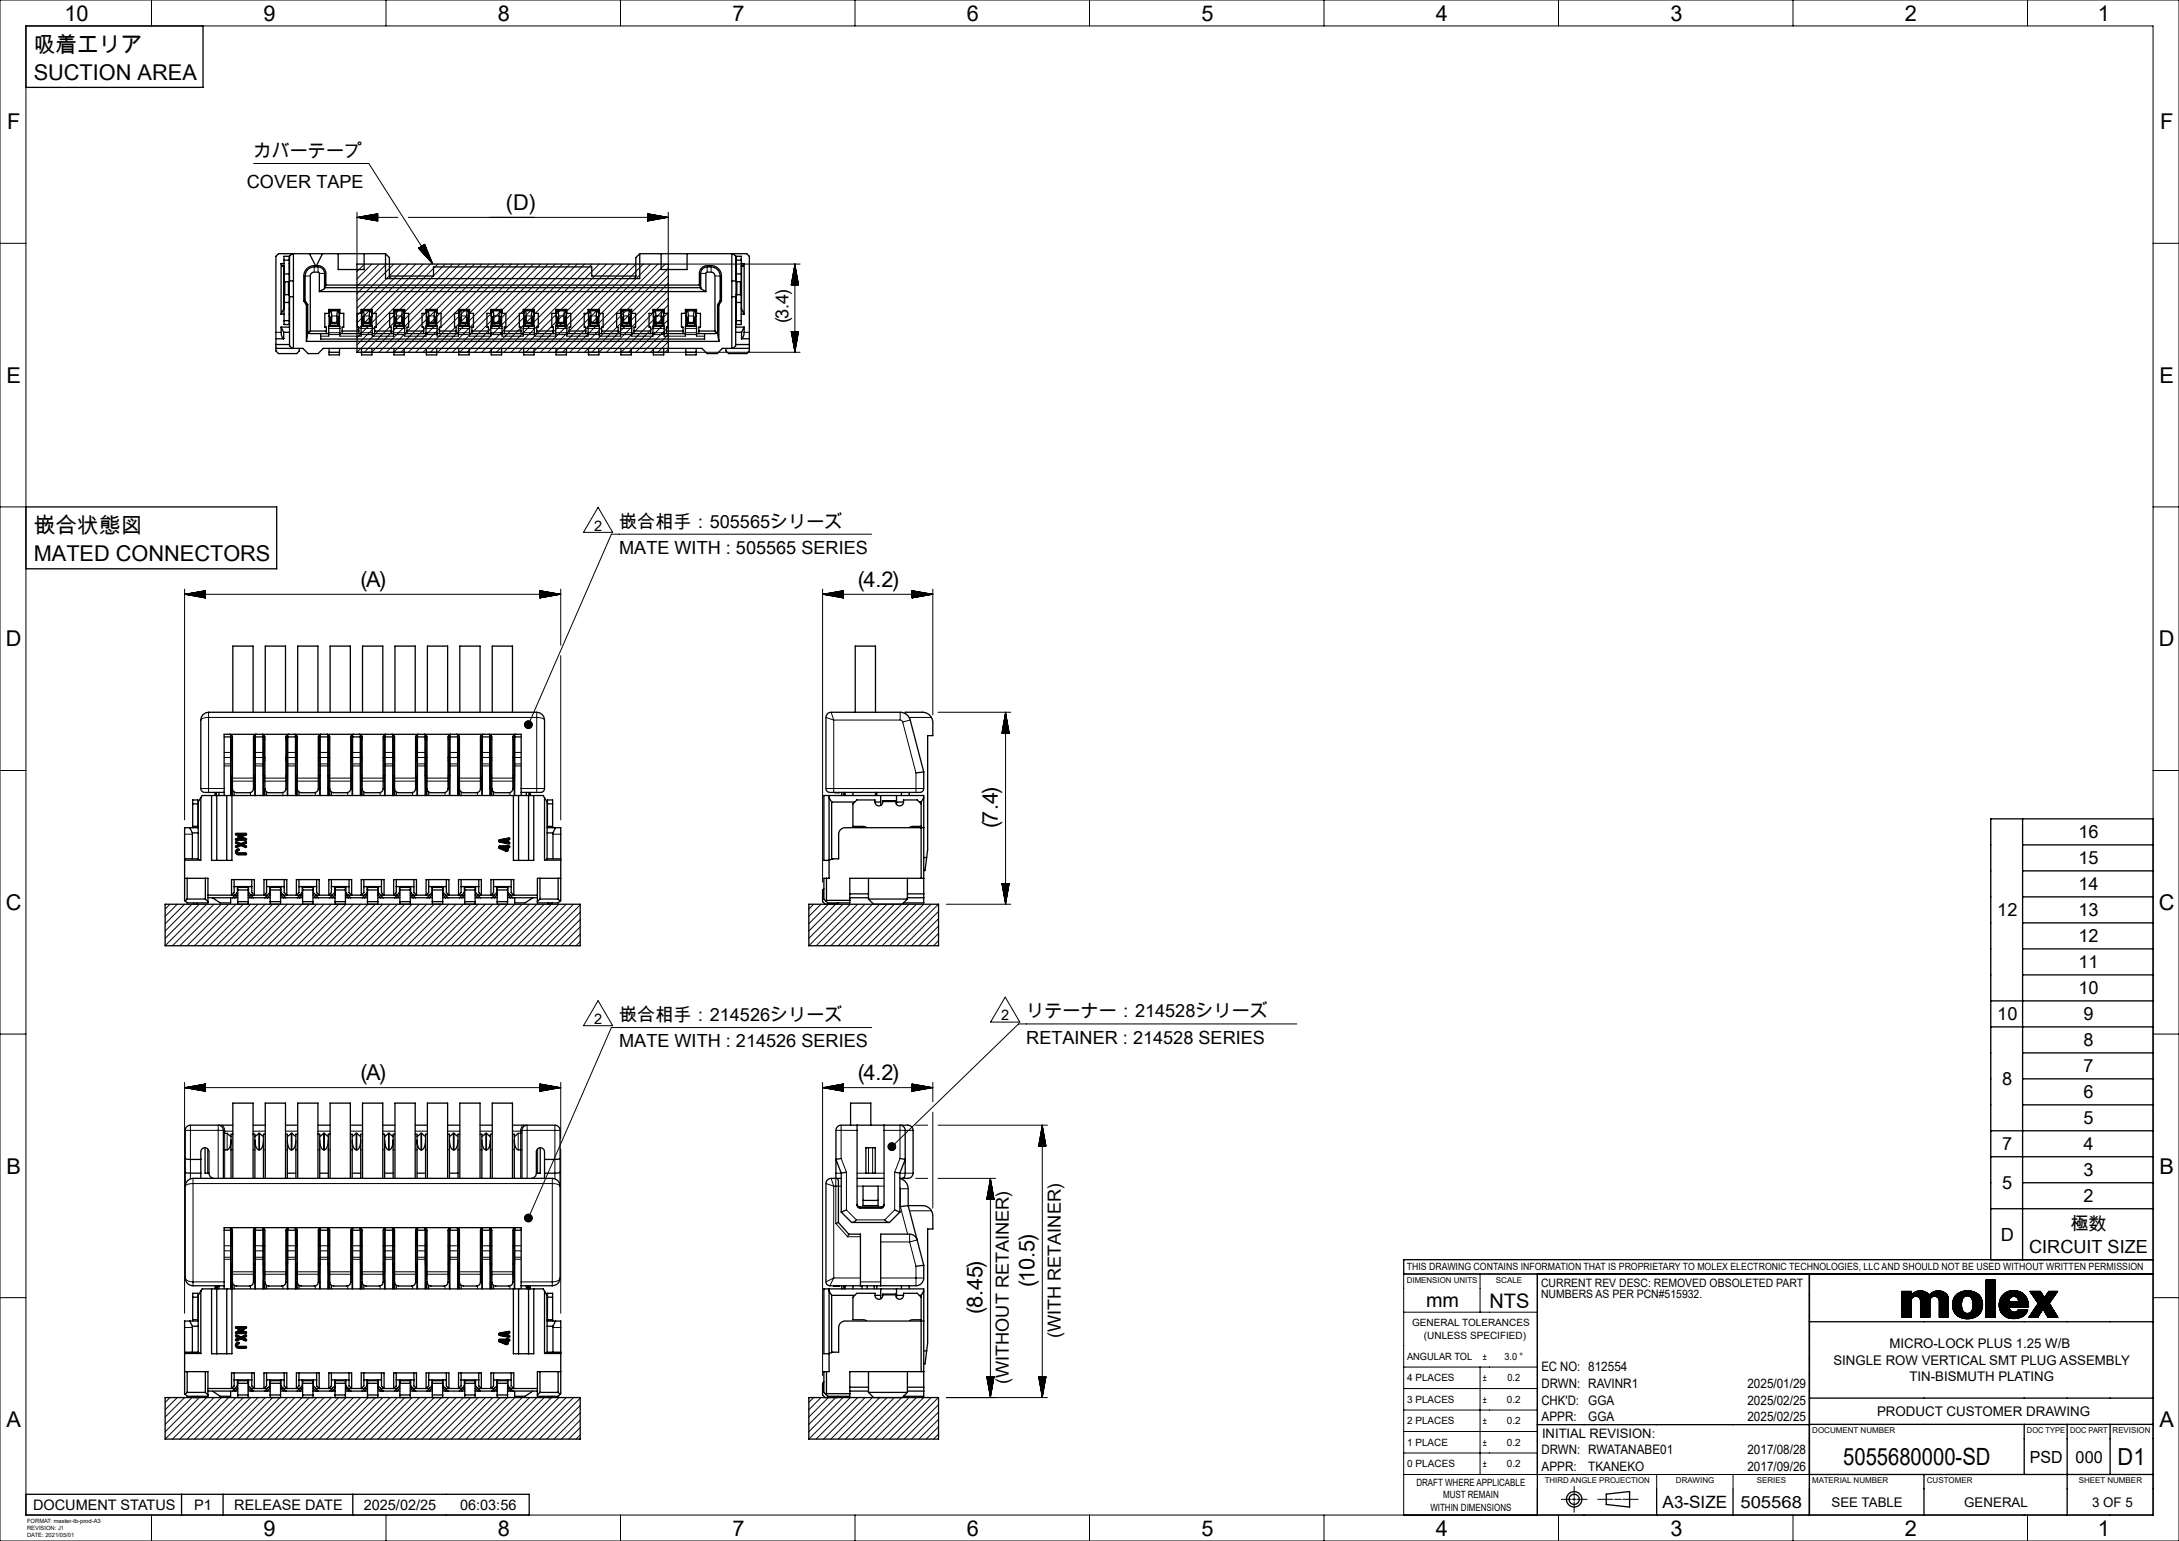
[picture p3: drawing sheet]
<svg xmlns="http://www.w3.org/2000/svg" width="420mm" height="297mm" viewBox="0 0 420 297" stroke-linecap="round" stroke-linejoin="round" font-family="sans-serif">
<defs><g id="words">
<text font-size="4.6" x="355.3" y="282.4">5055680000-SD</text>
<text font-size="4.5" x="408.2" y="282.3">D1</text>
<g font-size="4.2">
<text x="12.4" y="4">10</text>
<text x="50.8" y="4">9</text>
<text x="96" y="4">8</text>
<text x="141.2" y="4">7</text>
<text x="186.4" y="4">6</text>
<text x="231.6" y="4">5</text>
<text x="276.8" y="4">4</text>
<text x="322" y="4">3</text>
<text x="367.2" y="4">2</text>
<text x="404.4" y="4">1</text>
<text x="6.5" y="10">吸着エリア</text>
<text x="6.5" y="15.3">SUCTION AREA</text>
<text x="1.4" y="25">F</text>
<text x="416.4" y="25">F</text>
<text x="97.5" y="40.4">(D)</text>
<text x="1.3" y="73.8">E</text>
<text x="416.3" y="73.8">E</text>
<text x="6.5" y="102.8">嵌合状態図</text>
<text x="6.5" y="108.1">MATED CONNECTORS</text>
<text x="69.5" y="113">(A)</text>
<text x="165.3" y="113">(4.2)</text>
<text x="1.1" y="124.6">D</text>
<text x="416.1" y="124.6">D</text>
<text x="192.3" y="159.6" transform="rotate(-90 192.3 159.6)">(7.4)</text>
<text x="1.1" y="175.4">C</text>
<text x="416.1" y="175.4">C</text>
<text x="69.5" y="208.1">(A)</text>
<text x="165.3" y="208.1">(4.2)</text>
<text x="1.3" y="226.2">B</text>
<text x="416.3" y="226.2">B</text>
<text x="199.4" y="248.1" transform="rotate(-90 199.4 248.1)">(10.5)</text>
<text x="189.4" y="253.3" transform="rotate(-90 189.4 253.3)">(8.45)</text>
<text x="1.3" y="275.1">A</text>
<text x="416.3" y="275.1">A</text>
<text x="50.8" y="296">9</text>
<text x="96" y="296">8</text>
<text x="141.2" y="296">7</text>
<text x="186.4" y="296">6</text>
<text x="231.6" y="296">5</text>
<text x="276.8" y="296">4</text>
<text x="322" y="296">3</text>
<text x="367.2" y="296">2</text>
<text x="404.4" y="296">1</text>
</g>
<g font-size="3.9">
<text x="274.9" y="252">mm</text>
<text x="287.1" y="252">NTS</text>
</g>
<g font-size="3.5">
<text x="48.9" y="30.3">カバーテープ</text>
<text x="47.6" y="36.1">COVER TAPE</text>
<text x="152" y="62.3" transform="rotate(-90 152 62.3)">(3.4)</text>
<text x="119.3" y="101.7">嵌合相手：505565シリーズ</text>
<text x="119.3" y="106.7">MATE WITH : 505565 SERIES</text>
<text x="400.6" y="161.6">16</text>
<text x="400.6" y="166.6">15</text>
<text x="400.6" y="171.6">14</text>
<text x="385" y="176.6">12</text>
<text x="400.6" y="176.6">13</text>
<text x="400.6" y="181.6">12</text>
<text x="400.6" y="186.6">11</text>
<text x="400.6" y="191.7">10</text>
<text x="119.3" y="196.8">嵌合相手：214526シリーズ</text>
<text x="197.8" y="196.1">リテーナー：214528シリーズ</text>
<text x="385" y="196.7">10</text>
<text x="401.6" y="196.7">9</text>
<text x="119.3" y="201.8">MATE WITH : 214526 SERIES</text>
<text x="197.8" y="201.1">RETAINER : 214528 SERIES</text>
<text x="401.6" y="201.7">8</text>
<text x="385.9" y="209.2">8</text>
<text x="401.6" y="206.7">7</text>
<text x="401.6" y="211.7">6</text>
<text x="385.9" y="221.7">7</text>
<text x="401.6" y="216.7">5</text>
<text x="401.6" y="221.7">4</text>
<text x="401.6" y="226.7">3</text>
<text x="385.9" y="229.2">5</text>
<text x="401.6" y="231.7">2</text>
<text x="385.7" y="239.1">D</text>
<text x="399.1" y="237.1">極数</text>
<text x="391.1" y="241.5">CIRCUIT SIZE</text>
<text x="204.4" y="257.9" transform="rotate(-90 204.4 257.9)">(WITH RETAINER)</text>
<text x="194.4" y="266.7" transform="rotate(-90 194.4 266.7)">(WITHOUT RETAINER)</text>
</g>
<text font-size="3.3" x="320.5" y="290.6">A3-SIZE</text>
<g font-size="3.2">
<text x="391.3" y="281.9">PSD</text>
<text x="400.1" y="281.9">000</text>
<text x="335.5" y="290.6">505568</text>
</g>
<g font-size="2.8">
<text x="114.5" y="102.3">2</text>
<text x="114.5" y="197.3">2</text>
<text x="193" y="196.6">2</text>
<text x="6.4" y="291">DOCUMENT STATUS</text>
<text x="37.4" y="291">P1</text>
<text x="45.2" y="291">RELEASE DATE</text>
<text x="70.1" y="291">2025/02/25</text>
<text x="88.7" y="291">06:03:56</text>
</g>
<g font-size="2.6">
<text x="353.4" y="263">SINGLE ROW VERTICAL SMT PLUG ASSEMBLY</text>
<text x="364.2" y="259.8">MICRO-LOCK PLUS 1.25 W/B</text>
<text x="368" y="266.2">TIN-BISMUTH PLATING</text>
<text x="361.8" y="272.9">PRODUCT CUSTOMER DRAWING</text>
<text x="353" y="290.4">SEE TABLE</text>
<text x="378.6" y="290.4">GENERAL</text>
<text x="403.3" y="290.4">3 OF 5</text>
</g>
<g font-size="2.5">
<text x="297.1" y="264.3">EC NO: 812554</text>
<text x="297.1" y="267.5">DRWN: RAVINR1</text>
<text x="336.8" y="267.5">2025/01/29</text>
<text x="297.1" y="270.7">CHK'D:</text>
<text x="297.1" y="273.9">APPR:</text>
<text x="306.1" y="270.7">GGA</text>
<text x="306.1" y="273.9">GGA</text>
<text x="336.8" y="270.7">2025/02/25</text>
<text x="336.8" y="273.9">2025/02/25</text>
<text x="297.1" y="280.3">DRWN: RWATANABE01</text>
<text x="297.2" y="277.1">INITIAL REVISION:</text>
<text x="336.8" y="280.3">2017/08/28</text>
<text x="297.1" y="283.5">APPR:</text>
<text x="306.1" y="283.5">TKANEKO</text>
<text x="336.8" y="283.5">2017/09/26</text>
</g>
<g font-size="2.2">
<text x="297" y="248">CURRENT REV DESC: REMOVED OBSOLETED PART</text>
<text x="297" y="250.2">NUMBERS AS PER PCN#515932.</text>
</g>
<g font-size="1.9">
<text x="271.2" y="244.9">THIS DRAWING CONTAINS INFORMATION THAT IS PROPRIETARY TO MOLEX ELECTRONIC TECHNOLOGIES, LLC AND SHOULD NOT BE USED WITHOUT WRITTEN PERMISSION</text>
<text x="272.2" y="255.6">GENERAL TOLERANCES</text>
<text x="271.2" y="262.1">ANGULAR TOL</text>
<text x="274.5" y="258">(UNLESS SPECIFIED)</text>
<text x="285.8" y="262.1">±</text>
<text x="290" y="262.1">3.0 °</text>
<text x="271.2" y="266.3">4 PLACES</text>
<text x="285.8" y="266.2">±</text>
<text x="290.6" y="266.2">0.2</text>
<text x="271.2" y="270.4">3 PLACES</text>
<text x="271.2" y="274.5">2 PLACES</text>
<text x="285.8" y="270.4">±</text>
<text x="285.8" y="274.5">±</text>
<text x="290.5" y="270.4">0.2</text>
<text x="290.5" y="274.5">0.2</text>
<text x="271.2" y="278.7">1 PLACE</text>
<text x="285.8" y="278.7">±</text>
<text x="290.5" y="278.7">0.2</text>
<text x="271.3" y="282.8">0 PLACES</text>
<text x="273" y="286.4">DRAFT WHERE APPLICABLE</text>
<text x="285.8" y="282.8">±</text>
<text x="290.5" y="282.8">0.2</text>
<text x="275.7" y="291.2">WITHIN DIMENSIONS</text>
<text x="278.1" y="288.8">MUST REMAIN</text>
</g>
<text font-size="1.6" x="407.2" y="276.2">REVISION</text>
<g font-size="1.5">
<text x="271.1" y="247.2">DIMENSION UNITS</text>
<text x="288.3" y="247.2">SCALE</text>
<text x="349.3" y="276.2">DOCUMENT NUMBER</text>
<text x="390.7" y="276.2">DOC TYPE</text>
<text x="399" y="276.2">DOC PART</text>
<text x="297.7" y="285.9">THIRD ANGLE PROJECTION</text>
<text x="323" y="285.9">DRAWING</text>
<text x="338.6" y="285.9">SERIES</text>
<text x="349.3" y="285.8">MATERIAL NUMBER</text>
<text x="371.4" y="285.9">CUSTOMER</text>
<text x="400.7" y="285.9">SHEET NUMBER</text>
</g>
<g font-size="1.1">
<text x="5.2" y="293.5">FORMAT: master-tb-prod-A3</text>
<text x="5.2" y="294.9">REVISION: J1</text>
<text x="5.2" y="296.3">DATE: 2021/05/01</text>
</g>
</g></defs>
<g fill="none" stroke="#000" stroke-width=".19">
<path d="M0 0h420v297h-420zM5 5h410v287h-410zM29.2 0v5M74.4 0v5M119.6 0v5M164.8 0v5M210 0v5M255.2 0v5M300.4 0v5M345.6 0v5M390.8 0v5M48.9 31.5h22.2l12.3 19.3"/>
<path d="M0 46.9h5M58.6 53.2h1.2M60.6 51.2v1.2M61.3 51.2v1.2M61.6 52.7h1.2M63.4 59.8h2M68.8 41.9h7.9M68.8 41.9l4 .7M68.8 40.9v10M69 41.9h3.8M69.2 42h3.6M69.2 41.8h3.6"/>
<path d="M69.5 42h3.3M69.5 41.8h3.3M69.7 59.8h2M69.8 42.1h3M69.8 41.7h3M70.1 42.1h2.7M70.1 41.7h2.7M70.3 50.9l-1.5 1.4M70.4 42.2h2.4M70.4 41.6h2.4M70.7 42.2h2.1M70.7 41.6h2.1"/>
<path d="M71 42.3h1.8M71 41.5h1.8M71.3 42.3h1.5M71.3 41.5h1.5M71.5 42.4h1.3M71.5 41.4h1.3M71.7 50.9l-2.9 2.9M71.8 42.4h1M71.8 41.4h1M72.1 42.5h.7M72.1 41.3h.7M72.4 42.5h.4"/>
<path d="M72.4 41.3h.4M72.7 42.6h.1M72.7 41.2h.1M72.8 41.2v1.4M72.8 41.2l-4 .7M73.1 50.9l-4.3 4.3M74.5 50.9l-5.7 5.7M75.9 50.9l-7.1 7.1M75.9 59.8h2M77.3 50.9l-8.5 8.5M78.7 50.9l-9.9 9.9M80.2 50.9l-11.4 11.3"/>
<path d="M80.7 47.8l2.7 3M80.7 47.8v.1M80.7 47.8l.2 .3M80.8 47.8l.3 .6M80.8 47.8l.5 .8M80.8 47.7l.7 1.1M80.9 47.7l.8 1.3M80.9 47.7l1 1.5M81 47.6l1.1 1.8M81 47.6l1.3 2.1M81.1 47.6l1.4 2.3M81.1 47.6l1.6 2.5"/>
<path d="M81.1 47.5l1.8 2.8M81.2 47.5l1.9 3M81.3 47.5l2 3.2M81.3 47.4l1.9 3M81.4 47.4l1.7 2.8M81.4 47.4l1.6 2.5M81.4 47.3l1.5 2.3M81.5 47.3l1.3 2.1M81.5 47.3l1.2 1.8M81.6 50.9l-12.8 12.8M81.6 47.3l1 1.5M81.6 47.2l.8 1.3"/>
<path d="M81.7 47.2l.6 1.1M81.7 47.2l.5 .8M81.7 47.2l.4 .5M81.8 47.1l.2 .4M81.8 47.1l.1 .1M81.8 47.1l1.6 3.7M81.8 47.1l-1.1 .7M82.2 59.8h2M83 50.9l-14.2 14.2M84.4 50.9l-15.6 15.6M85.8 50.9l-17 17M87.2 50.9l-17 17"/>
<path d="M88.4 59.8h2M88.6 50.9l-17 17M90 50.9l-17 17M91.5 50.9l-17 17M92.9 50.9l-17 17M94.3 50.9l-17 17M94.7 59.8h2M95.7 50.9l-17 17M97.1 50.9l-17 17M98.5 50.9l-17 17M99.9 50.9l-17 17M100.9 59.8h2"/>
<path d="M101.4 50.9l-17 17M102.8 50.9l-17 17M104.2 50.9l-17 17M105.6 50.9l-17 17M107 50.9l-17 17M107.2 59.8h2M108.4 50.9l-17 17M109.8 50.9l-17 17M111.3 50.9l-17 17M112.7 50.9l-17 17M113.4 59.8h2M114.1 50.9l-17 17"/>
<path d="M115.5 50.9l-17 17M116.9 50.9l-17 17M118.3 50.9l-17 17M119.7 59.8h2M119.7 50.9l-17 17M121.2 50.9l-17 17M122.6 50.9l-17 17M124 50.9l-17 17M124.8 42.6h.1M124.8 42.5h.4M124.8 42.5h.7M124.8 42.4h1.3"/>
<path d="M124.8 42.3h1.6M124.8 42.3h1.8M124.8 42.2h2.1M124.8 42.2h2.4M124.8 42.1h2.7M124.8 42.1h3M124.8 42h3.3M124.8 42h3.6M124.8 41.9h3.9M124.8 41.2h.1M124.8 41.3h.4M124.8 41.3h.7"/>
<path d="M124.8 41.4h1M124.8 41.4h1.3M124.8 41.5h1.6M124.8 41.6h2.1M124.8 41.6h2.4M124.8 41.7h2.7M124.8 41.7h3M124.8 41.8h3.3M124.8 41.8h3.6M124.8 41.2l4 .7M124.8 41.2v1.4M124.8 41.5h1.8"/>
<path d="M124.8 42.4h1M125.4 50.9l-17 17M125.9 59.8h2M126.8 50.9l-17 17M128.2 50.9l-17 17M128.8 41.9h-50.1M128.8 41.9l-4 .7M128.8 40.9v10h25.4M128.8 58.8l-9.1 9.1M128.8 57.4l-10.5 10.5M128.8 56l-11.9 11.9M128.8 54.6l-13.3 13.3"/>
<path d="M128.8 53.2l-14.7 14.7M128.8 51.7l-16.2 16.2M132.2 59.8h2M134.8 52.7h1.3M136.3 51.2v1.2M137.1 51.2v1.2M137.8 53.2h1.3M152.5 54.9h1.4M152.5 54.8v.1M152.6 54.5v.4M152.6 54.2v.7M152.7 53.9v1"/>
<path d="M152.7 53.6v1.3M152.8 53.3v1.6M152.8 53.1v1.8M152.9 52.8v2.1M152.9 52.5v2.4M153 52.2v2.7M153 51.9v3M153.1 51.6v3.3M153.1 51.3v3.6M153.2 51v3.9M153.2 50.9v17M153.2 50.9l-.7 4"/>
<path d="M153.2 50.9l.7 4M153.3 51.3v3.6M153.3 51.6v3.3M153.4 51.9v3M153.4 52.2v2.7M153.5 52.5v2.4M153.5 52.8v2.1M153.6 53.1v1.8M153.6 53.3v1.6M153.7 53.6v1.3M153.7 53.9v1M153.8 54.2v.7"/>
<path d="M153.8 54.5v.4M153.9 54.8v.1M415 46.9h5M53.2 64h1M61.8 64.8h1.6M63.4 64.5h2.1M63.4 64.1h2.1M63.4 63.3h2.1M63.5 62.7h1.9M63.5 60.2v.8M63.9 60.9h1M65.4 60.2v.8"/>
<path d="M65.5 64.8h4.1M69.6 64.5h2.2M69.6 64.1h2.2M69.6 63.3h2.2M69.8 62.7h1.8M69.8 60.2v.8M70.2 60.9h1M71.6 60.2v.8M71.8 64.8h4.1M75.9 64.5h2.1M75.9 64.1h2.1M75.9 63.3h2.1"/>
<path d="M76 62.7h1.9M76 60.2v.8M76.4 60.9h1M77.9 60.2v.8M78 64.8h4.1M82.1 64.5h2.2M82.1 64.1h2.2M82.1 63.3h2.2M82.3 62.7h1.8M82.3 60.2v.8M82.7 60.9h1M84.1 60.2v.8"/>
<path d="M84.3 64.8h4.1M88.4 64.5h2.1M88.4 64.1h2.1M88.4 63.3h2.1M88.5 62.7h1.9M88.5 60.2v.8M88.9 60.9h1M90.4 60.2v.8M90.5 64.8h4.1M94.6 64.5h2.2M94.6 64.1h2.2M94.6 63.3h2.2"/>
<path d="M94.8 62.7h1.8M94.8 60.2v.8M95.2 60.9h1M96.6 60.2v.8M96.8 64.8h4.1M100.9 64.5h2.1M100.9 64.1h2.1M100.9 63.3h2.1M101 62.7h1.9M101 60.2v.8M101.4 60.9h1M102.9 60.2v.8"/>
<path d="M103 64.8h4.1M107.1 64.5h2.2M107.1 64.1h2.2M107.1 63.3h2.2M107.3 62.7h1.8M107.3 60.2v.8M107.7 60.9h1M109.1 60.2v.8M109.3 64.8h4.1M113.4 64.5h2.1M113.4 64.1h2.1M113.4 63.3h2.1"/>
<path d="M113.5 62.7h1.9M113.5 60.2v.8M113.9 60.9h1M115.4 60.2v.8M115.5 64.8h4.1M119.6 64.5h2.2M119.6 64.1h2.2M119.6 63.3h2.2M119.8 62.7h1.8M119.8 60.2v.8M120.2 60.9h1M121.6 60.2v.8"/>
<path d="M121.8 64.8h4.1M125.9 64.5h2.1M125.9 64.1h2.1M125.9 63.3h2.1M126 62.7h1.9M126 60.2v.8M126.4 60.9h1M127.9 60.2v.8M128 64.8h4.1M128.8 67.9h25.4M128.8 67.3l-.6 .6M128.8 65.9l-2 2"/>
<path d="M128.8 64.5l-3.4 3.4M128.8 63.1l-4.8 4.8M128.8 61.6l-6.3 6.3M128.8 60.2l-7.7 7.7M132.1 64.5h2.2M132.1 64.1h2.2M132.1 63.3h2.2M132.3 62.7h1.8M132.3 60.2v.8M132.7 60.9h1M134.1 60.2v.8M134.3 64.8h1.5"/>
<path d="M143.4 64h1M152.5 63.9h1.4M152.5 63.9l.7 4M152.5 63.9v.1M152.6 63.9v.4M152.6 63.9v.7M152.7 63.9v1M152.7 63.9v1.3M152.8 63.9v1.5M152.8 63.9v1.8M152.9 63.9v2.1M152.9 63.9v2.4"/>
<path d="M153 63.9v2.7M153 63.9v3M153.1 63.9v3.3M153.1 63.9v3.6M153.2 63.9v3.9M153.3 63.9v3.6M153.3 63.9v3.3M153.4 63.9v3M153.4 63.9v2.7M153.5 63.9v2.4M153.5 63.9v2.1M153.6 63.9v1.8"/>
<path d="M153.6 63.9v1.5M153.7 63.9v1.3M153.7 63.9v1M153.8 63.9v.7M153.8 63.9v.4M153.9 63.9v.1M153.9 63.9l-.7 4M0 97.7h5M115.3 97.8l2.8 4.8h-5.6zM415 97.7h5M35.6 114.5h72.5M35.6 113.5v44.5"/>
<path d="M35.6 114.5l4-.7v1.4zM35.7 114.6h3.9M35.7 114.5h3.9M36 114.6h3.6M36 114.5h3.6M36.3 114.7h3.3M36.3 114.4h3.3M36.6 114.7h3M36.6 114.4h3M36.9 114.8h2.7M36.9 114.3h2.7M37.2 114.8h2.4"/>
<path d="M37.2 114.3h2.4M37.5 114.9h2.1M37.5 114.2h2.1M37.7 114.9h1.9M37.7 114.2h1.9M38 115h1.6M38 114.1h1.6M38.3 115h1.3M38.3 114.1h1.3M38.6 115.1h1M38.6 114h1M38.9 115.1h.7"/>
<path d="M38.9 114h.7M39.2 115.2h.4M39.2 113.9h.4M39.5 115.2h.1M39.5 113.9h.1M104.1 115.2h.1M104.1 115.2h.4M104.1 115.1h.7M104.1 115.1h1M104.1 115h1.2M104.1 115h1.5M104.1 114.9h1.8"/>
<path d="M104.1 114.9h2.1M104.1 114.8h2.4M104.1 114.8h2.7M104.1 114.7h3M104.1 114.7h3.3M104.1 114.6h3.5M104.1 114.6h3.8M104.1 113.9h.1M104.1 113.9h.4M104.1 114h.7M104.1 114h1M104.1 114.1h1.2"/>
<path d="M104.1 114.1h1.5M104.1 114.2h1.8M104.1 114.2h2.1M104.1 114.3h2.4M104.1 114.3h2.7M104.1 114.4h3M104.1 114.4h3.3M104.1 114.5h3.5M104.1 114.5h3.8M104.1 113.8l4 .7-4 .7zM108.1 113.5v10.9M158.6 113.5v56.5"/>
<path d="M158.6 114.5h21.2M158.6 114.5l4-.7v1.4zM158.7 114.6h3.9M158.7 114.5h3.9M159 114.6h3.6M159 114.5h3.6M159.3 114.7h3.3M159.3 114.4h3.3M159.6 114.7h3M159.6 114.4h3M159.8 114.8h2.8M159.8 114.3h2.8"/>
<path d="M160.1 114.8h2.5M160.1 114.3h2.5M160.4 114.9h2.2M160.4 114.2h2.2M160.7 114.9h1.9M160.7 114.2h1.9M161 115h1.6M161 114.1h1.6M161.3 115h1.3M161.3 114.1h1.3M161.6 115.1h1M161.6 114h1"/>
<path d="M161.9 115.1h.7M161.9 114h.7M162.2 115.2h.4M162.2 113.9h.4M162.4 115.2h.2M162.4 113.9h.2M168 103h-50.2l-16 36.7M175.8 113.8l4 .7-4 .7zM175.8 115.2h.1M175.8 115.2h.4M175.8 115.1h.7M175.8 115.1h1"/>
<path d="M175.8 115h1.3M175.8 115h1.6M175.8 114.9h1.8M175.8 114.9h2.1M175.8 114.8h2.4M175.8 114.8h2.7M175.8 114.7h3M175.8 114.7h3.3M175.8 114.6h3.6M175.8 114.6h3.9M175.8 113.9h.1M175.8 113.9h.4"/>
<path d="M175.8 114h.7M175.8 114h1M175.8 114.1h1.3M175.8 114.1h1.6M175.8 114.2h1.8M175.8 114.2h2.1M175.8 114.3h2.4M175.8 114.3h2.7M175.8 114.4h3M175.8 114.4h3.3M175.8 114.5h3.6M175.8 114.5h3.9"/>
<path d="M179.8 113.5v24.3M40.2 137.3v1M40.2 138.3a1.54 1.54 0 0 0-1.5 .5M40.2 138.3h63.3M40.2 138.3v13.7M103.5 137.3v1M103.5 138.3a1.54 1.54 0 0 1 1.5 .5M103.5 138.3v13.7M108.1 126.4v31.6M159.2 138.3l1.5 .5M160.2 137.3l.5 1.5M160.7 138.8v13.2"/>
<path d="M160.7 138.8h12.8M173.5 138.8l.5 .3M173.5 137.3v1.5M174 139.1l2.6 9.9v3M175.2 138.3h4.3M175.4 138.8l-1.4 .3M180.8 137.3h14M193.4 139.7v1.6M193.4 139.4v1.9M193.5 139.1v2.2M193.5 138.9v2.4M193.6 138.6v2.7"/>
<path d="M193.6 138.3v3M193.7 138v3.3M193.7 137.7v3.6M193.8 137.3v37M193.8 137.3l-.7 4M193.8 137.3l.7 4h-1.4M193.8 137.4v3.9M193.9 137.7v3.6M193.9 138v3.3M194 138.3v3M194 138.6v2.7M194.1 138.9v2.4"/>
<path d="M194.1 139.1v2.2M194.2 139.4v1.9M194.3 139.7v1.6M0 148.5h5M38.7 152h1.5M40.2 152v.7M40.2 152h3M43.2 145h1.3M43.2 146h1.3M43.2 147.2h1.3M43.2 147.6h1.3M44.7 146v3.5"/>
<path d="M44.7 141.7v.8M44.8 150h4.1M44.8 150.6h4.1M48.3 152.8v.5M49 141.7v.8M49 146v3.5M49.2 145h1.5M49.2 146h1.5M49.2 147.2h1.5M49.2 147.6h1.5M50.9 146l.1 3.5M51 141.7v.8"/>
<path d="M51.1 150h4M51.1 150.6h4M54.5 152.8v.5M55.2 141.7v.8M55.2 146v3.5M55.5 145h1.5M55.5 146h1.5M55.5 147.2h1.5M55.5 147.6h1.5M57.2 146v3.5M57.2 141.7v.8M57.3 150h4.1"/>
<path d="M57.3 150.6h4.1M60.8 152.8v.5M61.5 141.7v.8M61.5 146v3.5M61.7 145h1.5M61.7 146h1.5M61.7 147.2h1.5M61.7 147.6h1.5M63.4 146l.1 3.5M63.5 141.7v.8M63.6 150h4M63.6 150.6h4"/>
<path d="M67 152.8v.5M67.7 141.7v.8M67.7 146v3.5M68 145h1.5M68 146h1.5M68 147.2h1.5M68 147.6h1.5M69.7 146v3.5M69.7 141.7v.8M69.8 150h4.1M69.8 150.6h4.1M73.3 152.8v.5"/>
<path d="M74 141.7v.8M74 146v3.5M74.2 145h1.5M74.2 146h1.5M74.2 147.2h1.5M74.2 147.6h1.5M75.9 146l.1 3.5M76 141.7v.8M76.1 150h4M76.1 150.6h4M79.5 152.8v.5M80.2 141.7v.8"/>
<path d="M80.2 146v3.5M80.5 145h1.5M80.5 146h1.5M80.5 147.2h1.5M80.5 147.6h1.5M82.2 146v3.5M82.2 141.7v.8M82.3 150h4.1M82.3 150.6h4.1M85.8 152.8v.5M86.5 141.7v.8M86.5 146v3.5"/>
<path d="M86.7 145h1.5M86.7 146h1.5M86.7 147.2h1.5M86.7 147.6h1.5M88.4 146l.1 3.5M88.5 141.7v.8M88.6 150h4M88.6 150.6h4M92 152.8v.5M92.7 141.7v.8M92.7 146v3.5M93 145h1.5"/>
<path d="M93 146h1.5M93 147.2h1.5M93 147.6h1.5M94.7 146v3.5M94.7 141.7v.8M94.8 150h4.1M94.8 150.6h4.1M98.3 152.8v.5M99 141.7v.8M99 146v3.5M99.2 145h1.3M99.2 146h1.3"/>
<path d="M99.2 147.2h1.3M99.2 147.6h1.3M100.5 152h3M103.5 152v.7M103.5 152h1.5M159.2 152h1.5M160.7 152v.7M160.7 152h15.9M176.6 152v.7M176.6 152h1.5M193.1 141.2v.1M193.2 140.9v.4"/>
<path d="M193.2 140.6v.7M193.3 140.3v1M193.3 140v1.3M194.3 140v1.3M194.4 140.3v1M194.4 140.6v.7M194.5 140.9v.4M194.5 141.2v.1M415 148.5h5M32.8 174.3l-1 .9M34.2 174.3l-2.4 2.3M35.6 160.8h1.5"/>
<path d="M35.6 174.3l-3.8 3.7M37 174.3l-5.2 5.1M38.4 174.3l-6.6 6.6M39.8 174.3l-8 8M41.2 174.3l-8 8M42.7 174.3l-8 8M44.1 174.3l-8 8M45.5 163v.1M45.5 174.3l-8 8M45.5 162.5h.1M45.6 160.6v.1M45.6 160.9h.1"/>
<path d="M45.6 161.6v.1M45.6 161.9h.1M45.6 163.3h.1M45.6 162.2v.1M45.8 171h2M46 161.1v.1M46 163.6v.1M46 163.9h.1M46 164.4v.1M46 164.7h.1M46.9 174.3l-8 8M47.3 162.2v.1"/>
<path d="M47.3 163.3h.1M47.4 160.6v.1M47.4 161.9h.1M47.4 164.4v.1M47.4 164.7h.1M47.4 160.9h.1M47.4 162.5h.1M47.4 163v.1M48.3 174.3l-8 8M49.7 174.3l-8 8M51.1 174.3l-8 8M52.1 171h2"/>
<path d="M52.6 174.3l-8 8M54 174.3l-8 8M55.4 174.3l-8 8M56.8 174.3l-8 8M58.2 174.3l-8 8M58.3 171h2M59.6 174.3l-8 8M61 174.3l-8 8M62.5 174.3l-8 8M63.9 174.3l-8 8M64.6 171h2M65.3 174.3l-8 8"/>
<path d="M66.7 174.3l-8 8M68.1 174.3l-8 8M69.5 174.3l-8 8M70.8 171h2M70.9 174.3l-8 8M72.4 174.3l-8 8M73.8 174.3l-8 8M75.2 174.3l-8 8M76.6 174.3l-8 8M77.1 171h2M78 174.3l-8 8M79.4 174.3l-8 8"/>
<path d="M80.8 174.3l-8 8M82.3 174.3l-8 8M83.3 171h2M83.7 174.3l-8 8M85.1 174.3l-8 8M86.5 174.3l-8 8M87.9 174.3l-8 8M89.3 174.3l-8 8M89.6 171h2M90.7 174.3l-8 8M92.2 174.3l-8 8M93.6 174.3l-8 8"/>
<path d="M95 174.3l-8 8M95.8 171h2M96.1 162.1h.1M96.1 163.4h.1M96.1 163.2h.1M96.1 162h.1M96.3 163.5h-.1M96.3 161.9h.1M96.3 162.2v.1M96.3 163v.1M96.4 174.3l-8 8M97.5 164h.1"/>
<path d="M97.6 163.1h.1M97.8 164h.1M97.8 174.3l-8 8M97.9 163.9h.1M97.9 163.1h.1M98.1 161.5v.1M98.1 162.6h.1M98.1 163v.1M98.1 163.3v.1M98.1 162.3v.1M98.1 161.8h.1M99.2 174.3l-8 8"/>
<path d="M100.6 174.3l-8 8M102.1 174.3l-8 8M103.5 174.3l-8 8M104.9 174.3l-8 8M106.3 174.3l-8 8M106.6 160.8h1.5M107.7 174.3l-8 8M109.1 174.3l-8 8M110.5 174.3l-8 8M111.8 178.6l-3.6 3.7M111.8 177.2l-5 5.1M111.8 175.8l-6.4 6.5"/>
<path d="M111.8 174.4l-7.8 7.9M156.8 174.3l-.9 .9M158.2 174.3l-2.3 2.3M159.7 174.3l-3.8 3.7M161.1 174.3l-5.2 5.1M162.5 174.3l-6.6 6.6M163.9 174.3l-8 8M165.3 174.3l-8 8M166.7 174.3l-8 8M168.1 174.3l-8 8M169.6 174.3l-8 8M171 174.3l-8 8"/>
<path d="M172.4 174.3l-8 8M173.8 174.3l-8 8M175.2 174.3l-8 8M176.6 174.3l-8 8M178 174.3l-8 8M179.5 174.3l-8 8M180.9 174.3l-8 8M180.9 179.9l-2.4 2.4M180.9 178.5l-3.8 3.8M180.9 177.1l-5.2 5.2M180.9 175.7l-6.6 6.6M182.4 174.3h12.4"/>
<path d="M193.1 170.3h1.4l-.7 4M193.1 170.3l.7 4M193.1 170.3v.1M193.2 170.3v.4M193.2 170.3v.7M193.3 170.3v1M193.3 170.3v1.2M193.4 170.3v1.5M193.4 170.3v1.8M193.5 170.3v2.1M193.5 170.3v2.4M193.6 170.3v2.7"/>
<path d="M193.6 170.3v3M193.7 170.3v3.3M193.7 170.3v3.5M193.8 170.3v3.8M193.9 170.3v3.5M193.9 170.3v3.3M194 170.3v3M194 170.3v2.7M194.1 170.3v2.4M194.1 170.3v2.1M194.2 170.3v1.8M194.3 170.3v1.5"/>
<path d="M194.3 170.3v1.2M194.4 170.3v1M194.4 170.3v.7M194.5 170.3v.4M194.5 170.3v.1M0 199.3h5M111.8 181.5l-.8 .8M111.8 180.1l-2.2 2.2M115.3 192.9l2.8 4.8h-5.6zM168 198h-50.2l-16 36.8M180.9 181.3l-1 1M193.8 192.2l2.8 4.8h-5.7z"/>
<path d="M250 197.3h-53.7l-24.4 23.7M415 199.3h5M35.6 209.6h72.5M35.6 208.6v44.5M35.7 217.9h1M35.7 209.6h3.9M36 209.5h3.6M36 209.7h3.6M36.3 209.5h3.3M36.3 209.8h3.3M36.6 209.4h3M36.6 209.8h3"/>
<path d="M36.7 216.9v1M36.7 217.9h5.4M36.7 217.9v9.3M36.9 209.4h2.7M36.9 209.9h2.7M37.2 209.3h2.4M37.2 209.9h2.4M37.5 209.3h2.1M37.5 210h2.1M37.7 209.2h1.9M37.7 210h1.9M38 209.2h1.6"/>
<path d="M38 210.1h1.6M38.3 209.1h1.3M38.3 210.1h1.3M38.6 209.1h1M38.6 210.2h1M38.9 209h.7M38.9 210.2h.7M39.2 209h.4M39.2 210.3h.4M39.5 208.9h.1M39.5 210.3h.1M39.6 208.9v1.4l-4-.7"/>
<path d="M39.6 208.9l-4 .7M42.1 217.9h1.2M42.1 216.9v1M42.1 217.9v9.2M42.8 216.9l.4 .4 .1 .6M43.1 218.3l.2 .1M43.1 218h.2M43.3 218v.4M43.3 217.9v.1M43.3 218.4v8.7M43.3 218.4h.5v3.2M43.3 218h1.6"/>
<path d="M48.8 218h2.3M55 218h2.4M61.3 218h2.3M67.5 218h2.4M73.8 218h2.3M80 218h2.4M86.3 218h2.3M92.5 218h2.4M98.8 218h1.6M100.4 217.9h1.2M100.4 218v.4M100.4 218h.2"/>
<path d="M100.4 217.9v.1M100.4 218.4v8.7M100.4 218.4h-.5v3.2M100.6 218.3l-.2 .1M100.9 216.9l-.4 .4-.1 .6M101.6 216.9v1M101.6 217.9h5.4M101.6 217.9v9.2M104.1 209.4h3M104.1 209.5h3.3M104.1 209.5h3.5M104.1 208.9h.1"/>
<path d="M104.1 209h.4M104.1 209h.7M104.1 209.1h1M104.1 209.1h1.2M104.1 209.2h1.5M104.1 209.2h1.8M104.1 209.3h2.1M104.1 209.3h2.4M104.1 209.4h2.7M104.1 210.3h.1M104.1 210.3h.4M104.1 210.2h.7"/>
<path d="M104.1 210.2h1M104.1 210.1h1.2M104.1 210.1h1.5M104.1 210h1.8M104.1 210h2.1M104.1 209.9h2.4M104.1 209.9h2.7M104.1 209.8h3M104.1 209.8h3.3M104.1 209.7h3.5M104.1 209.6h3.8M104.1 208.9v1.4l4-.7"/>
<path d="M104.1 208.9l4 .7M107 216.9v1M107 217.9h1M107 217.9v9.3M108.1 208.6v10.9M158.6 209.6h21.2M158.6 208.6v56.5M158.7 209.6h3.9M159 209.5h3.6M159 209.7h3.6M159.3 209.5h3.3M159.3 209.8h3.3"/>
<path d="M159.6 209.4h3M159.6 209.8h3M159.8 209.4h2.8M159.8 209.9h2.8M160.1 209.3h2.5M160.1 209.9h2.5M160.4 209.3h2.2M160.4 210h2.2M160.7 209.2h1.9M160.7 210h1.9M161 209.2h1.6M161 210.1h1.6"/>
<path d="M161.1 217.9h1M161.3 209.1h1.3M161.3 210.1h1.3M161.6 209.1h1M161.6 210.2h1M161.9 209h.7M161.9 210.2h.7M162.1 216.9v1M162.1 217.9h3.1M162.1 217.9v5.4l1.1 2.6v7.3l1.9 1.9h5.4l2-1.9v-7.3l1-2.6v-5.4M162.2 209h.4M162.2 210.3h.4"/>
<path d="M162.4 208.9h.2M162.4 210.3h.2M162.6 208.9v1.4l-4-.7M162.6 208.9l-4 .7M170.4 217.9h3.1M173.5 217.9h2.5M173.5 216.9v1M175.8 209.4h3M175.8 209.5h3.3M175.8 209.5h3.6M175.8 208.9l4 .7M175.8 208.9v1.4l4-.7"/>
<path d="M175.8 208.9h.1M175.8 209h.4M175.8 209h.7M175.8 209.1h1M175.8 209.1h1.3M175.8 209.2h1.6M175.8 209.2h1.8M175.8 209.3h2.1M175.8 209.3h2.4M175.8 209.4h2.7M175.8 210.3h.1M175.8 210.3h.4"/>
<path d="M175.8 210.2h.7M175.8 210.2h1M175.8 210.1h1.3M175.8 210.1h1.6M175.8 210h1.8M175.8 210h2.1M175.8 209.9h2.4M175.8 209.9h2.7M175.8 209.8h3M175.8 209.8h3.3M175.8 209.7h3.6M175.8 209.6h3.9"/>
<path d="M176.5 216.9h2.3M179.8 208.6v3.7M179.8 214.3v18.6M180.8 216.9h21.1M200.4 219.9v1M200.4 219.6v1.3M200.5 219.3v1.6M200.5 219v1.9M200.6 218.7v2.2M200.6 218.4v2.5M200.7 218.2v2.7M200.7 217.9v3"/>
<path d="M200.8 217.6v3.3M200.8 217.3v3.6M200.9 216.9v52.5M200.9 216.9l-.7 4M200.9 216.9l.7 4h-1.4M200.9 217v3.9M201 217.3v3.6M201 217.6v3.3M201.1 217.9v3M201.1 218.2v2.7M201.2 218.4v2.5M201.2 218.7v2.2"/>
<path d="M201.3 219v1.9M201.3 219.3v1.6M201.4 219.6v1.3M201.4 219.9v1M37.2 227.1v1M37.2 228.1a1.54 1.54 0 0 0-1.5 .5M37.2 228.1h69.3M37.2 228.1v19M40 221.4v4.7M44.5 221.6h.4M48.8 221.6h.3M49.9 221.6v-3.2h.1v3.2"/>
<path d="M50.8 221.6h.3M55 221.6h.4M56.1 221.6v-3.2h.2v3.2M57 221.6h.4M61.3 221.6h.3M62.4 221.6v-3.2h.1v3.2M63.3 221.6h.3M67.5 221.6h.4M68.6 221.6v-3.2h.2v3.2M69.5 221.6h.4M73.8 221.6h.3M74.9 221.6v-3.2h.1v3.2"/>
<path d="M75.8 221.6h.3M80 221.6h.4M81.1 221.6v-3.2h.2v3.2M82 221.6h.4M86.3 221.6h.3M87.4 221.6v-3.2h.1v3.2M88.3 221.6h.3M92.5 221.6h.4M93.6 221.6v-3.2h.2v3.2M94.5 221.6h.4M98.8 221.6h.3M103.6 221.4v4.7"/>
<path d="M106.5 228.1a1.54 1.54 0 0 1 1.5 .5M106.5 227.1v1M106.5 228.1v19M108.1 221.4v31.7M159.2 228.1l1.5 .5M160.2 227.1l.5 1.5M160.7 228.6v17.7M160.7 228.6h.4M161.1 227.1v1.5M161.1 228.6h1.1M161.1 228.6v7.2l2.3 2.6h2.5M161.1 226.1h1.1"/>
<path d="M165.2 228.6h1.2M165.2 226.1h1.7M165.7 232.6v.3M167.4 221.2v4.9M168.2 221.2v4.9M168.7 226.1h1.7M169.3 228.6h1.1M169.8 239.4h5.5M169.9 232.6v.3M173.5 228.8l.1 .3M173.5 226.1h2.5M173.6 229.1h1.5"/>
<path d="M173.6 229.1v3.5l1.3 5.3M175.3 233.4h4.2M175.3 237.9v1.5M175.3 239.4l1.3 4.7v2.2M176.5 227.1h2.3M176.8 239l-1.5 .4M180.8 227.1h11.1M190.2 231.1h1.4M190.2 231v.1M190.3 230.7v.4M190.3 230.4v.7M190.4 230.1v1"/>
<path d="M190.4 229.8v1.3M190.5 229.6v1.5M190.5 229.3v1.8M190.6 229v2.1M190.6 228.7v2.4M190.7 228.4v2.7M190.7 228.1v3M190.8 227.8v3.3M190.8 227.5v3.6M190.9 227.3v3.8M190.9 227.1v42.3M190.9 227.1l-.7 4"/>
<path d="M190.9 227.1l.7 4M191 227.5v3.6M191 227.8v3.3M191.1 228.1v3M191.1 228.4v2.7M191.2 228.7v2.4M191.2 229v2.1M191.3 229.3v1.8M191.3 229.6v1.5M191.4 229.8v1.3M191.4 230.1v1M191.5 230.4v.7"/>
<path d="M191.5 230.7v.4M191.6 231v.1M200.2 220.7v.2M200.3 220.5v.4M200.3 220.2v.7M201.5 220.2v.7M201.5 220.5v.4M201.6 220.7v.2M0 250.1h5M35.6 255.9h1.5M35.7 246.3a1.24 1.24 0 0 0 1.5 .8M37.2 247.1v.7"/>
<path d="M37.2 247.1h6M43.2 241.1h1.3M43.2 240.1h1.3M43.2 242.3h1.3M43.2 242.7h1.3M44.6 245.5v1l.2-.1M44.7 240.1v3.5M44.8 245.8h-.1M44.8 245.1h4.1M44.8 245.6h4.1M45.5 258.1v.1M45.5 257.6h.1"/>
<path d="M45.6 255.7v.1M45.6 256h.1M45.6 256.7v.1M45.6 257h.1M45.6 258.4h.1M45.6 257.3v.1M46 256.2v.1M46 258.7v.1M46 259h.1M46 259.5v.1M46 259.8h.1M47.3 257.3v.1"/>
<path d="M47.3 258.4h.1M47.4 255.7v.1M47.4 257h.1M47.4 259.5v.1M47.4 259.8h.1M47.4 256h.1M47.4 257.6h.1M47.4 258.1v.1M48.3 247.8v.6M48.9 246.4l.2 .1M48.9 245.8h.1M49 240.1v3.5"/>
<path d="M49 245.5v1M49.2 241.1h1.5M49.2 240.1h1.5M49.2 242.3h1.5M49.2 242.7h1.5M50.9 245.5v.7M51 240.1v3.5M51.1 246.4l-.3 .1M51.1 245.8h-.2M51.1 245.1h4M51.1 245.6h4M54.5 247.8v.6"/>
<path d="M55.1 246.4l.2 .1M55.1 245.8h.1M55.2 240.1v3.5M55.3 245.5v1M55.5 241.1h1.5M55.5 240.1h1.5M55.5 242.3h1.5M55.5 242.7h1.5M57.1 245.5v.7M57.2 240.1v3.5M57.3 246.4l-.2 .1M57.3 245.8h-.1"/>
<path d="M57.3 245.1h4.1M57.3 245.6h4.1M60.8 247.8v.6M61.4 246.4l.2 .1M61.4 245.8h.1M61.5 240.1v3.5M61.5 245.5v1M61.7 241.1h1.5M61.7 240.1h1.5M61.7 242.3h1.5M61.7 242.7h1.5M63.4 245.5l-.1 1 .3-.1"/>
<path d="M63.5 240.1v3.5M63.6 245.8h-.2M63.6 245.1h4M63.6 245.6h4M67 247.8v.6M67.6 245.8h.1M67.7 240.1v3.5M67.8 245.5v1l-.2-.1M68 241.1h1.5M68 240.1h1.5M68 242.3h1.5M68 242.7h1.5"/>
<path d="M69.6 245.5v1M69.7 240.1v3.5M69.8 246.4l-.2 .1M69.8 245.8h-.1M69.8 245.1h4.1M69.8 245.6h4.1M73.3 247.8v.6M73.9 246.4l.2 .1M73.9 245.8h.1M74 240.1v3.5M74 245.5v1M74.2 241.1h1.5"/>
<path d="M74.2 240.1h1.5M74.2 242.3h1.5M74.2 242.7h1.5M75.9 245.5v1M76 240.1v3.5M76.1 246.4l-.3 .1M76.1 245.8h-.2M76.1 245.1h4M76.1 245.6h4M79.5 247.8v.6M80.1 246.4l.2 .1M80.1 245.8h.1"/>
<path d="M80.2 240.1v3.5M80.3 245.5v1M80.5 241.1h1.5M80.5 240.1h1.5M80.5 242.3h1.5M80.5 242.7h1.5M82.1 245.5v1l.2-.1M82.2 240.1v3.5M82.3 245.8h-.1M82.3 245.1h4.1M82.3 245.6h4.1M85.8 247.8v.6"/>
<path d="M86.4 246.4l.2 .1M86.4 245.8h.1M86.5 240.1v3.5M86.5 245.5v.7M86.7 241.1h1.5M86.7 240.1h1.5M86.7 242.3h1.5M86.7 242.7h1.5M88.4 245.5v1M88.5 240.1v3.5M88.6 246.4l-.3 .1M88.6 245.8h-.2"/>
<path d="M88.6 245.1h4M88.6 245.6h4M92 247.8v.6M92.6 246.4l.2 .1M92.6 245.8h.1M92.7 240.1v3.5M92.8 245.5v.7M93 241.1h1.5M93 240.1h1.5M93 242.3h1.5M93 242.7h1.5M94.6 245.5v.7"/>
<path d="M94.7 240.1v3.5M94.8 246.4l-.2 .1M94.8 245.8h-.1M94.8 245.1h4.1M94.8 245.6h4.1M96.1 257.2h.1M96.1 258.4h.1M96.1 257.1h.1M96.1 258.3h.1M96.3 258.5l-.1 .1M96.3 256.9v.1M96.3 257.3v.1"/>
<path d="M96.3 258.1v.1M97.5 259.1h.1M97.6 258.2h.1M97.8 259.1h.1M97.9 259h.1M97.9 258.2h.1M98.1 256.6v.1M98.1 257.7h.1M98.1 258.1v.1M98.1 258.4v.1M98.1 257.4v.1M98.1 256.9h.1"/>
<path d="M98.3 247.8v.6M98.9 245.8h.1M98.9 246.4l.2 .1M99 240.1v3.5M99 245.5v1M99.2 241.1h1.3M99.2 240.1h1.3M99.2 242.3h1.3M99.2 242.7h1.3M100.5 247.1h6M106.5 247.1v.7M106.6 255.9h1.5"/>
<path d="M108 246.3a1.24 1.24 0 0 1-1.5 .8M160.7 246.3l-1.5 .8M160.7 246.3l-.7 1.5M160.7 246.3h5.2M165.9 247.1h3.9M169.8 246.3h6.8M176.6 246.3h1.5M176.6 246.3v1.5M270.6 252.9h25.7M285.3 245.5v7.4M366.6 248.9h1.8M366.6 248.9v5"/>
<path d="M366.6 248.9h.1M366.7 248.9l-.1 .1M366.8 248.9l-.2 .2M367 248.9l-.4 .4M367.1 248.9l-.5 .5M367.2 248.9l-.6 .6M367.3 248.9l-.7 .7M367.4 248.9l-.8 .8M367.5 248.9l-.9 .9M367.6 248.9l-1 1M367.7 248.9l-1.1 1.1M367.8 248.9l-1.2 1.2"/>
<path d="M367.9 248.9l-1.3 1.3M368 248.9l-1.4 1.4M368.1 248.9l-1.5 1.5M368.2 248.9l-1.6 1.6M368.3 248.9l-1.7 1.7M368.4 250.7a.89 .89 0 0 1 .9-.9 .89 .89 0 0 1 .9 .9M368.4 253.4l-.5 .5M368.4 253.3l-.6 .6M368.4 253.2l-.7 .7M368.4 253.2l-.8 .7M368.4 253.1l-.8 .8M368.4 253l-.9 .9"/>
<path d="M368.4 252.9l-1 1M368.4 252.8l-1.1 1.1M368.4 252.7l-1.2 1.2M368.4 252.6l-1.3 1.3M368.4 252.5l-1.4 1.4M368.4 252.4l-1.5 1.5M368.4 252.3l-1.6 1.6M368.4 252.2l-1.7 1.7M368.4 252.1l-1.8 1.8M368.4 252l-1.8 1.8M368.4 251.8l-1.8 1.9M368.4 251.8l-1.8 1.8"/>
<path d="M368.4 251.7l-1.8 1.8M368.4 251.6l-1.8 1.8M368.4 251.5l-1.8 1.8M368.4 251.4l-1.8 1.8M368.4 251.3l-1.8 1.9M368.4 251.2l-1.8 1.8M368.4 251.1l-1.8 1.8M368.4 251l-1.8 1.8M368.4 250.9l-1.8 1.8M368.4 250.8l-1.8 1.9M368.4 250.8l-1.8 1.8M368.4 250.7l-1.8 1.8"/>
<path d="M368.4 253.8l-.1 .1M368.4 253.7l-.2 .2M368.4 253.6l-.3 .3M368.4 253.5l-.4 .4M368.4 250.7v3.2h-1.8M368.4 250.6l-1.8 1.8M368.4 249.6l-1.8 1.8M368.4 249.5l-1.8 1.8M368.4 249.4l-1.8 1.8M368.4 249.3l-1.8 1.9M368.4 249.3l-1.8 1.8M368.4 249.2l-1.8 1.8"/>
<path d="M368.4 249.1l-1.8 1.8M368.4 249l-1.8 1.8M368.4 248.9l-1.8 1.8M368.4 248.9v.7M368.4 250.5l-1.8 1.8M368.5 250.4l-1.9 1.9M368.8 249.2l-2.2 2.2M369 249.1l-2.4 2.4M369.1 249l-2.5 2.5M369.2 249l-2.6 2.6M369.4 248.9l-2.8 2.8M369.5 248.9l-2.9 2.9"/>
<path d="M369.6 248.8l-3 3M369.7 248.8l-3.1 3.1M369.7 248.8l-3.1 3.2M369.8 248.8l-3.2 3.2M369.9 248.8l-3.3 3.3M369.9 250.1l1.2-1.1-1.2 1.1M370 248.8l-3.4 3.4M370.1 250.3l1.2-1.2-1.2 1.2M370.1 248.8l-1.2 1.1M370.1 248.8l-1.1 1.1M370.2 251.1l1.6-1.6-1.6 1.7M370.2 250.8l1.5-1.4-1.5 1.5"/>
<path d="M370.2 250.7v3.2M370.2 248.8l-1.1 1.1M370.2 248.8l-1 1M370.3 248.8l-1.1 1M370.3 248.8l-1 1M370.5 248.8l-1.1 1M370.5 248.8l-1 1.1M370.6 248.8l-1.1 1.1M370.6 248.8l-1 1.1M370.7 248.8l-1.1 1.1M370.7 248.9l-1.1 1M370.8 248.9l-1.1 1"/>
<path d="M370.8 248.9l-1.1 1.1M370.9 248.9l-1.1 1.1M371 248.9l-1.1 1.2M371.1 249l-1.1 1.1M371.1 249l-1.1 1.2M371.2 249.1l-1.2 1.1M371.3 249.1l-1.2 1.3M371.4 249.1l-1.3 1.4M371.5 249.2l-1.3 1.4M371.5 249.3l-1.3 1.3M371.6 249.3l-1.4 1.4M371.6 249.3l-1.4 1.5"/>
<path d="M371.7 249.4l-1.5 1.5M371.8 249.5l-1.6 1.6M371.9 249.6l-1.7 1.6M371.9 249.6a2.29 2.29 0 0 0-3.5 0M372 253.9h.1M372 253.8l-.1 .1M372 253.7l-.2 .2M372 253.6l-.3 .3M372 253.5l-.4 .4M372 253.4l-.5 .5M372 253.3l-.6 .6M372 253.1l-.8 .8"/>
<path d="M372 253l-.9 .9M372 252.9l-1 1M372 252.8l-1.1 1.1M372 252.7l-1.2 1.2M372 252.6l-1.3 1.3M372 252.5l-1.4 1.4M372 252.4l-1.5 1.5M372 252.3l-1.6 1.6M372 252.2l-1.7 1.7M372 252.1l-1.8 1.8M372 252l-1.8 1.8M372 251.9l-1.8 1.9"/>
<path d="M372 251.9l-1.8 1.8M372 251.8l-1.8 1.8M372 251.6l-1.8 1.9M372 251.6l-1.8 1.8M372 251.5l-1.8 1.8M372 251.4l-1.8 1.8M372 251.3l-1.8 1.9M372 251.3l-1.8 1.8M372 251.2l-1.8 1.8M372 251.1l-1.8 1.8M372 251l-1.8 1.9M372 251l-1.8 1.8"/>
<path d="M372 250.9l-1.8 1.8M372 250.8l-1.8 1.8M372 250.7l-1.8 1.9M372 250.6l-1.8 1.8M372 250.5l-1.8 1.9M372 250.5l-1.8 1.8M372.1 250.4l-1.9 1.9M372.2 250.2l-2 2M372.3 249.2l-2.1 2.1M372.4 249.1l-2.2 2.3M372.6 249l-2.4 2.4M372.8 248.9l-2.6 2.6"/>
<path d="M372.9 248.9l-2.7 2.7M373 248.9l-2.8 2.8M373 248.8l-2.8 2.9M373.1 248.8l-2.9 3M373.2 248.8l-3 3M373.3 248.8l-3.1 3.1M373.4 248.8l-3.2 3.2M373.5 248.8l-3.3 3.3M373.6 248.8l-1.2 1.2M373.7 248.8l-1.2 1.1M373.7 248.8l-1.1 1.1M373.8 248.8l-1.1 1.1"/>
<path d="M373.8 251.3l1.6-1.6-1.6 1.7M373.8 248.8l-1 1M373.9 248.8l-1.1 1M374 248.8l-1.1 1M374 248.8l-1 1M374.1 248.8l-1 1.1M374.2 248.9l-1 1M374.3 248.9l-1.1 1M374.4 248.9l-1.1 1.1M374.4 248.9l-1 1.1M374.5 249l-1 1M374.6 249l-1.1 1.1"/>
<path d="M374.7 249l-1.1 1.1M374.7 249.1l-1.1 1.1M374.8 249.1l-1.1 1.2M374.8 249.1l-1.1 1.3 1.2-1.2M374.9 249.2l-1.2 1.2M375 249.2l-1.3 1.3M375 249.3l-1.2 1.2M375 249.3l-1.2 1.3M375.1 249.3l-1.3 1.3M375.1 249.4l-1.3 1.3M375.2 249.4l.3 .8v3.7h-1.7v-3.2a.89 .89 0 0 0-.9-.9 .89 .89 0 0 0-.9 .9v3.2h-1.8M375.2 249.4a2.3 2.3 0 0 0-3.3 .2"/>
<path d="M375.2 249.4l-1.4 1.4M375.2 249.4l-1.4 1.5M375.3 249.5l-1.5 1.5M375.3 249.6l-1.5 1.5M375.3 249.6l-1.5 1.6M375.4 249.6l-1.6 1.6M375.4 249.8l-1.6 1.7M375.5 249.8l-1.7 1.7M375.5 249.9l-1.7 1.7M375.5 250l-1.7 1.7M375.5 250l-1.7 1.8M375.5 250.1l-1.7 1.8"/>
<path d="M375.5 253.8l-.1 .1M375.5 253.9h.1M375.5 253.7l-.1 .2M375.5 253.7l-.2 .2M375.5 253.6l-.3 .3M375.5 253.5l-.4 .4M375.5 253.4l-.4 .5M375.5 253.4l-.5 .5M375.5 253.3l-.5 .6M375.5 253.3l-.6 .6M375.5 253.2l-.7 .7M375.5 253.1l-.8 .8"/>
<path d="M375.5 253l-.8 .9M375.5 253l-.9 .9M375.5 252.9l-1 1M375.5 252.8l-1 1.1M375.5 252.8l-1.1 1.1M375.5 252.7l-1.1 1.2M375.5 252.7l-1.2 1.2M375.5 252.5l-1.3 1.4M375.5 252.5l-1.4 1.4M375.5 252.4l-1.4 1.5M375.5 252.4l-1.5 1.5M375.5 252.3l-1.6 1.6"/>
<path d="M375.5 252.2l-1.6 1.7M375.5 252.2l-1.7 1.7M375.5 252.1l-1.7 1.8M375.5 252l-1.7 1.7M375.5 251.9l-1.7 1.8M375.5 251.9l-1.7 1.7M375.5 251.8l-1.7 1.8M375.5 251.8l-1.7 1.7M375.5 251.7l-1.7 1.7M375.5 251.6l-1.7 1.8M375.5 251.5l-1.7 1.8M375.5 251.5l-1.7 1.7"/>
<path d="M375.5 251.4l-1.7 1.7M375.5 251.3l-1.7 1.8M375.5 251.3l-1.7 1.7M375.5 251.2l-1.7 1.8M375.5 251.1l-1.7 1.8M375.5 251l-1.7 1.8M375.5 251l-1.7 1.7M375.5 250.9l-1.7 1.8M375.5 250.9l-1.7 1.7M375.5 250.8l-1.7 1.7M375.5 250.7l-1.7 1.8M375.5 250.6l-1.7 1.8"/>
<path d="M375.5 250.6l-1.7 1.7M375.5 250.5l-1.7 1.7M375.5 250.4l-1.7 1.8M375.5 250.4l-1.7 1.7M375.5 250.3l-1.7 1.8M375.5 250.3l-1.7 1.7M375.5 250.2l-1.7 1.7M376.7 252.9a3.3 3.3 0 0 0 4.4 .7M377.2 249.4l-.3 .4M377.4 249.3l-.7 .7M377.5 249.2l-.8 .9M377.7 249.1l-1.1 1.1"/>
<path d="M377.7 253.8l1-.8-.9 .9M377.8 249.1l-1.2 1.2M377.9 249l-1.4 1.4M378 253.9l.9-.8-.9 .9M378 249l-1.5 1.5M378.1 251.5l-1.4 1.4M378.1 251.4l-1.4 1.4M378.1 249l-1.6 1.6M378.1 251.6l-1.4 1.4 1.4-1.4M378.1 251.3l-1.5 1.5 1.5-1.5M378.1 251.2l-1.5 1.5M378.1 251.7l-1.3 1.3"/>
<path d="M378.1 251.8l-1.3 1.3M378.1 251.8l-1.3 1.3 1.3-1.2M378.1 251.1l-1.5 1.5M378.1 251.9l-1.2 1.3M378.1 251l-1.6 1.6M378.1 252l-1.2 1.2M378.1 250.9l-1.6 1.6M378.1 252.1l-1.2 1.2M378.2 250.8l-1.7 1.7M378.2 252.1l-1.2 1.2 1.2-1.1M378.2 250.7l-1.7 1.7M378.2 252.2l-1.2 1.2"/>
<path d="M378.2 252.3l-1.1 1.1 1.1-1.1M378.2 250.6l-1.7 1.8M378.2 252.4l-1.1 1.1M378.3 250.5l-1.9 1.8 1.8-1.7M378.3 252.4l-1.1 1.1M378.3 248.9l-1.9 1.9M378.3 252.5l-1.1 1M378.3 252.5a.98 .98 0 0 0 .9 .6 .98 .98 0 0 0 .9-.6M378.3 252.5l-1.1 1.1M378.3 252.6l-1 1 1-1M378.3 250.3l-1.9 1.9M378.3 252.6l-.9 1"/>
<path d="M378.4 252.7l-1 1M378.4 252.8l-.9 .9M378.4 248.9l-2 2M378.5 252.8l-1 .9M378.5 252.8l-.9 1M378.5 248.8l-2.1 2.2M378.5 252.9l-.8 .9 .9-.9M378.6 248.8l-2.2 2.2M378.7 248.8l-2.4 2.3M378.7 253l-.9 .9M378.7 248.8l-2.4 2.4M378.7 253l-.8 .9"/>
<path d="M378.8 253l-.9 .9M378.9 248.8l-2.6 2.5M378.9 248.8l-2.6 2.6M379 253.1l-1 .9M379 248.8l-2.7 2.6M379 253.1l-.9 .9M379.1 248.8l-2.8 2.7M379.1 253.1l-.9 .9M379.1 248.8l-2.8 2.8M379.2 253.1l-.9 .9M379.2 248.8l-2.9 2.8M379.2 253.1l-.9 1"/>
<path d="M379.2 248.8l-2.9 2.9M379.3 253.1l-.9 1M379.4 248.8l-3.1 3M379.4 253.1l-1 1M379.5 248.8l-3.1 3.1M379.5 253.1l-1 1M379.6 249.8l.9-.8-.9 .8M379.6 248.8l-3.2 3.2M379.6 253l-1 1.1M379.7 248.8l-3.3 3.3M379.8 252.9l-1.2 1.2M379.8 248.8l-1.1 1.1"/>
<path d="M379.9 248.8l-1 1M379.9 248.8l-.9 1M380 248.8l-.9 1M380 248.9l-.9 .9M380.1 248.9l-.9 .9M380.1 250.4l.2 .8-.2 1.3M380.1 250.4a1.02 1.02 0 0 0-1.1-.6 1.02 1.02 0 0 0-.8 1l-.1 .9 .2 .8M380.1 248.9l-.8 .9M380.2 252.1l1.8-1.6-1.8 1.7M380.2 248.9l-.9 .9M380.3 250.9l1.3-1.2-1.3 1.3M380.3 248.9l-.9 .9"/>
<path d="M380.3 251.1l1.4-1.3-1.4 1.4M380.3 251.6l1.5-1.5-1.5 1.6M380.3 248.9l-.8 .9M380.4 248.9l-.9 .9M380.5 249l-.9 .9M380.6 249l-.9 .9M380.6 249l-.8 1 .9-.9M380.7 249.1l-.9 .9M380.8 249.1l-.9 .9M380.8 249.1l-.9 1M380.9 249.2l-.9 .9M381 249.2l-1 1"/>
<path d="M381.1 249.3l-1 1M381.1 249.3l-1 1.1 1-1.1M381.1 249.3a3 3 0 0 0-4.7 1.7 3.1 3.1 0 0 0 .3 1.9M381.1 249.3l.7 .7M381.2 249.3l-1.1 1.1M381.2 249.4l-1.1 1.1M381.3 249.4l-1.1 1.1M381.3 249.4l-1.1 1.2M381.3 249.5l-1.1 1.1M381.4 249.5l-1.2 1.2M381.4 249.6l-1.2 1.2M381.5 249.6l-1.3 1.3"/>
<path d="M381.5 253.3l-.1 .1M381.6 249.7l-1.3 1.3M381.6 249.7l-1.3 1.4M381.7 249.8l-1.4 1.5M381.7 253l-.6 .6M381.7 249.9l-1.4 1.4M381.8 250l-1.5 1.4M381.8 250l-1.5 1.5M381.8 250a2.85 2.85 0 0 1-.7 3.6M381.8 252.9l-.8 .8M381.9 252.8l-1 1M381.9 250.2l-1.6 1.6"/>
<path d="M381.9 250.2l-1.6 1.7M381.9 252.7l-1.2 1.1M381.9 250.3l-1.6 1.6M381.9 250.3l-1.6 1.7M381.9 250.4l-1.7 1.7M382 252.5l-1.5 1.4M382 250.5l-1.8 1.8M382 250.5l-1.9 2M382 252.4l-1.6 1.6M382 252.3l-1.7 1.7M382 250.6l-1.9 2M382.1 250.7l-2.1 2.1"/>
<path d="M382.1 252.2l-1.8 1.8M382.1 250.7l-3.4 3.4M382.1 250.8l-3.4 3.3M382.1 252.1l-1.9 2M382.1 250.8l-3.3 3.4M382.1 250.9l-3.3 3.3M382.1 252.1l-2 2M382.1 250.9l-3.2 3.3M382.1 252l-2.1 2.1M382.1 251l-3.1 3.2M382.1 251.9l-2.2 2.2M382.1 251.1l-3.1 3.1"/>
<path d="M382.1 251.1l-3 3.1M382.1 251.8l-2.3 2.3M382.1 251.2l-3 3M382.1 251.7l-2.4 2.5M382.1 251.2l-2.9 3M382.2 251.7l-2.6 2.5M382.2 251.3l-2.9 2.9M382.2 251.6l-2.6 2.6M382.2 251.5l-2.7 2.7M382.2 251.5l-2.8 2.7M382.2 251.4l-2.9 2.8M382.8 246.7h1.8"/>
<path d="M382.8 246.7v7.2h1.8v-7.2M382.8 246.7h.1M382.9 246.7l-.1 .2M383 246.7l-.2 .2M383 246.7l-.2 .3M383.1 246.7l-.3 .3M383.2 246.7l-.4 .4M383.2 246.7l-.4 .5M383.3 246.7l-.5 .5M383.4 246.7l-.6 .6M383.5 246.7l-.7 .7M383.5 246.7l-.7 .8"/>
<path d="M383.6 246.7l-.8 .8M383.6 246.7l-.8 .9M383.7 246.7l-.9 .9M383.8 246.7l-1 1M383.8 246.7l-1 1.1M383.9 246.7l-1.1 1.2M384 246.7l-1.2 1.2M384.1 246.7l-1.3 1.3M384.2 246.7l-1.4 1.4M384.2 246.7l-1.4 1.5M384.3 246.7l-1.5 1.5M384.4 246.7l-1.6 1.6"/>
<path d="M384.5 246.7l-1.7 1.7M384.5 246.7l-1.7 1.8M384.6 251l-1.8 1.8M384.6 250.9l-1.8 1.9M384.6 250.8l-1.8 1.9M384.6 250.8l-1.8 1.8M384.6 250.7l-1.8 1.8M384.6 250.6l-1.8 1.8M384.6 250.5l-1.8 1.9M384.6 250.4l-1.8 1.9M384.6 250.4l-1.8 1.8M384.6 250.3l-1.8 1.8"/>
<path d="M384.6 250.2l-1.8 1.9M384.6 250.2l-1.8 1.8M384.6 250.1l-1.8 1.8M384.6 250l-1.8 1.8M384.6 249.9l-1.8 1.9M384.6 249.8l-1.8 1.8M384.6 249.7l-1.8 1.8M384.6 249.6l-1.8 1.9M384.6 249.6l-1.8 1.8M384.6 249.5l-1.8 1.8M384.6 249.4l-1.8 1.9M384.6 249.3l-1.8 1.9"/>
<path d="M384.6 249.3l-1.8 1.8M384.6 249.2l-1.8 1.8M384.6 249.1l-1.8 1.8M384.6 249l-1.8 1.9M384.6 248.9l-1.8 1.9M384.6 248.9l-1.8 1.8M384.6 248.8l-1.8 1.8M384.6 248.7l-1.8 1.9M384.6 248.7l-1.8 1.8M384.6 248.6l-1.8 1.8M384.6 248.4l-1.8 1.9M384.6 248.4l-1.8 1.8"/>
<path d="M384.6 248.3l-1.8 1.8M384.6 248.2l-1.8 1.8M384.6 248.1l-1.8 1.9M384.6 248.1l-1.8 1.8M384.6 248l-1.8 1.8M384.6 247.9l-1.8 1.8M384.6 247.8l-1.8 1.9M384.6 247.8l-1.8 1.8M384.6 247.7l-1.8 1.8M384.6 247.6l-1.8 1.8M384.6 247.5l-1.8 1.9M384.6 247.4l-1.8 1.9"/>
<path d="M384.6 247.4l-1.8 1.8M384.6 247.3l-1.8 1.8M384.6 247.2l-1.8 1.9M384.6 247.2l-1.8 1.8M384.6 247.1l-1.8 1.8M384.6 246.9l-1.8 1.9M384.6 246.9l-1.8 1.8M384.6 246.8l-1.8 1.8M384.6 246.7l-1.8 1.8M384.6 253.8l-.1 .1M384.6 253.7l-.2 .2M384.6 253.6l-.2 .3"/>
<path d="M384.6 253.6l-.3 .3M384.6 253.5l-.4 .4M384.6 253.3l-.5 .6M384.6 253.3l-.6 .6M384.6 253.2l-.7 .7M384.6 253.1l-.8 .8M384.6 253l-.8 .9M384.6 253l-.9 .9M384.6 252.9l-1 1M384.6 252.8l-1.1 1.1M384.6 252.7l-1.2 1.2M384.6 252.6l-1.3 1.3"/>
<path d="M384.6 252.5l-1.4 1.4M384.6 252.4l-1.5 1.5M384.6 252.3l-1.6 1.6M384.6 252.2l-1.7 1.7M384.6 252.1l-1.8 1.8M384.6 252l-1.8 1.9M384.6 252l-1.8 1.8M384.6 251.9l-1.8 1.8M384.6 251.8l-1.8 1.8M384.6 251.7l-1.8 1.9M384.6 251.7l-1.8 1.8M384.6 251.6l-1.8 1.8"/>
<path d="M384.6 251.5l-1.8 1.8M384.6 251.4l-1.8 1.9M384.6 251.3l-1.8 1.8M384.6 251.2l-1.8 1.8M384.6 251.1l-1.8 1.9M384.6 251.1l-1.8 1.8M385.3 251.8l.4 1.1M385.3 251.2v.6M386.4 249.2l-.6 .6M386.6 249.1l-.9 .9M386.7 249l-1.1 1.1M386.9 249l-1.3 1.3"/>
<path d="M387 248.9l-1.5 1.5M387.1 248.9l-1.6 1.6M387.2 248.8l-1.7 1.8M387.3 250.8l-1.8 1.7M387.3 251.9l-1.4 1.4M387.3 250.8l-1.8 1.8M387.3 250.7l-1.8 1.8M387.3 252l-1.3 1.3M387.3 250.6l-1.8 1.8M387.3 252.1l-1.3 1.2M387.3 250.5l-1.8 1.9M387.3 252.1l-1.2 1.3"/>
<path d="M387.3 248.8l-1.9 1.9M387.3 250.9l-1.8 1.7M387.3 250.4l-1.9 1.9M387.3 252.2l-1.2 1.2M387.3 252.3l-1.1 1.2M387.4 252.3l-1.2 1.2M387.4 250.3l-2 2M387.4 252.4l-1.2 1.1M387.4 250.9l-1.8 1.8M387.4 248.8l-2 2M387.4 252.4l-1.1 1.2M387.5 248.8l-2.1 2.1"/>
<path d="M387.5 252.5l-1.1 1.2M387.5 250.9l-1.9 1.9M387.5 252.6l-1.1 1.1M387.5 248.8l-2.1 2.2M387.6 252.6l-1.1 1.1M387.6 250.1a.9 .9 0 0 1 1-.1 .9 .9 0 0 1 .5 .9h-1.8l.1-.6zM387.6 252.7l-1.1 1M387.6 248.8l-2.2 2.2M387.6 250.9l-2 1.9M387.6 252.7l-1 1.1M387.7 250.9l-2 2M387.7 252.7l-1.1 1.1"/>
<path d="M387.7 250.9l-2 2.1 2.1-2.1M387.8 252.8l-1 1.1M387.8 248.7l-2.5 2.5M387.9 250.9l-2.2 2.1M387.9 252.8l-1.1 1.1M387.9 248.7l-2.6 2.6M387.9 250.9l-2.1 2.1M387.9 248.7l-2.6 2.7M388 252.9l-1.1 1M388 250.9l-2.2 2.2M388 248.7l-2.7 2.7M388.1 252.9l-1.2 1"/>
<path d="M388.1 248.7l-2.8 2.8M388.1 250.9l-2.3 2.2M388.1 252.9l-1.1 1.1M388.2 252.9l-1.1 1.1M388.2 250.9l-2.3 2.3M388.2 248.7l-2.9 2.9M388.2 251.9l2.2-2.1-2.1 2.1M388.3 252.9l-1.2 1.1M388.3 250.9l-2.4 2.3M388.3 248.7l-3 3M388.3 252.9l-1.1 1.1M388.3 250.9l-1 1"/>
<path d="M388.4 248.7l-3.1 3.1M388.4 251.9l2.1-2-2.1 2M388.4 250.9l-1 1M388.4 249.9l1-.9-.9 .9M388.4 252.9l-1.2 1.2M388.5 250.9l-1.1 1M388.5 248.7l-3.2 3.2M388.5 252.9l-1.2 1.2M388.5 250.9l-1 1M388.5 248.8l-3.2 3.1M388.6 248.8l-3.2 3.2M388.6 250.9l-1.1 1"/>
<path d="M388.7 250.9l-1 1M388.7 248.8l-3.3 3.3M388.7 252.7l-1.4 1.4M388.8 250.9l-1.1 1M388.8 248.8l-3.4 3.4M388.8 250.9l-1 1M388.9 248.8l-1.2 1.2M388.9 250.9l-1.1 1M388.9 248.8l-1.1 1.1M388.9 250.9l-1 1M389 248.8l-1.1 1.1M389 251.9l1.7-1.6-1.7 1.6"/>
<path d="M389 250.9l-1 1M389 248.9l-1 1M389 250.5l1.1-1-1.1 1.1M389 252.4l-.1 .2M389.1 250.8l1.2-1.2-2.3 2.3M389.1 252.4l-1.7 1.7M389.1 248.9l-1 1M389.1 252.4l-1.6 1.7M389.2 248.9l-1 1M389.2 248.9l-.9 1M389.2 252.4l-1.7 1.7M389.3 252.4l-1.7 1.7"/>
<path d="M389.3 248.9l-.9 1M389.4 252.4l-1.7 1.7M389.4 249l-.9 .9M389.5 249l-1 .9M389.5 252.4l-1.7 1.7M389.5 249.1l-.8 .9 .9-.9M389.6 252.4l-1.7 1.7M389.6 249.1l-.9 .9M389.7 249.1l-1 1M389.7 252.4l-1.7 1.7M389.7 249.1l-.9 1 .9-.9M389.8 249.2l-1 1"/>
<path d="M389.8 252.4l-1.7 1.7M389.8 249.2l-.9 1M389.9 252.4l-1.7 1.7M389.9 249.3l-1 .9M389.9 249.3l-1 1M390 249.3l-1 1.1M390 252.4l-1.8 1.7M390 249.4l-1 1M390 252.4l-1.7 1.7M390.1 249.4l-1.1 1.1M390.1 252.4l-1.7 1.7M390.2 252.4l-1.7 1.7"/>
<path d="M390.2 249.5l-1.2 1.1M390.2 249.5l-1.1 1.2M390.2 249.6l-1.1 1.1M390.3 252.4l-1.7 1.7M390.3 249.7l-2.2 2.2M390.3 252.4l-1.6 1.7M390.4 249.8l-2.1 2.1M390.5 252.4l-1.8 1.7M390.5 249.9l-2 2M390.5 252.4l-1.6 1.7M390.5 250l-1.9 1.9M390.5 253.1l-.4 .5"/>
<path d="M390.6 250l-1.9 1.9M390.6 250.1l-1.9 1.8M390.6 252.4l-1.6 1.7M390.6 250.1l.3 .7 .1 1.1h-3.7a.92 .92 0 0 0 .6 .9 .92 .92 0 0 0 1.1-.4h1.9M390.6 250.1a2.85 2.85 0 0 0-3-1.3 2.85 2.85 0 0 0-2.3 2.4M390.6 250.1l-1.8 1.8M390.6 250.1l-1.7 1.8M390.6 250.2l-1.7 1.7M390.6 253l-.7 .7M390.6 252.4l-1.6 1.6M390.7 252.9l-.9 .9M390.7 252.4l-1.6 1.6"/>
<path d="M390.7 250.3l-1.5 1.6M390.7 250.4l-1.5 1.5M390.7 250.4l-1.4 1.5M390.8 252.8l-1.1 1M390.8 250.5l-1.5 1.4M390.8 252.4l-1.6 1.6M390.8 250.5l-1.4 1.4M390.8 250.6l-1.3 1.3M390.8 252.6l-1.3 1.3M390.8 252.4l-1.5 1.6M390.8 250.7l-1.2 1.2M390.8 252.5l-1.4 1.4"/>
<path d="M390.9 252.4a2.96 2.96 0 0 1-4.5 1.2l-.7-.7M390.9 250.7l-1.2 1.2M390.9 250.8l-1.1 1.1M390.9 250.9l-1 1M390.9 251l-.9 .9M390.9 251.1l-.8 .8M390.9 251.1l-.7 .8M391 251.2l-.8 .7M391 251.2l-.7 .7M391 251.3l-.6 .6M391 251.4l-.5 .5M391 251.5l-.4 .4"/>
<path d="M391 251.5l-.3 .4M391 251.6l-.3 .3M391 251.7l-.2 .2M391 251.8v.1M391 251.8l-.1 .1M391 253.9h1.8l1-1.6 .9 1.6M391.3 248.9h.1M391.4 248.9l-.1 .1M391.5 248.9l-.1 .1M391.6 248.9l-.2 .2M391.7 248.9l-.3 .2M391.7 248.9l-.2 .3"/>
<path d="M391.8 248.9l-.3 .3M391.9 248.9l-.4 .3M391.9 248.9l-.4 .4M392 248.9l-.4 .4M392.1 248.9l-.5 .5M392.1 250.2l1.3-1.2-1.2 1.2M392.2 248.9l-.6 .5M392.2 248.9l-.5 .6M392.3 248.9l-.6 .6M392.4 250.5l1.2-1.2-1.2 1.3M392.4 248.9l-.7 .7M392.5 250.6l1.2-1.1-1.2 1.2"/>
<path d="M392.5 248.9l-.7 .7M392.6 248.9l-.8 .8M392.7 248.9l-.8 .9 .9-.9M392.8 253.8v.1M392.8 248.9l-.9 .9M392.8 251.2l-1.8 2.7M392.9 248.9l-1 .9M392.9 253.7l-.2 .2M392.9 248.9l-1 1M393 253.5l-.3 .4M393.1 248.9l-1.1 1.1M393.1 253.4l-.5 .5"/>
<path d="M393.2 248.9l-1.1 1.2 1.1-1.2M393.2 253.2l-.6 .7M393.3 248.9h-2l1.5 2.3M393.3 248.9l.7 1.2M393.3 248.9l-1.2 1.2M393.4 249.1l-1.2 1.2M393.4 252.9l-1 1M393.5 249.2l-1.2 1.1M393.5 249.2l-1.2 1.2M393.5 252.7l-1.1 1.2M393.5 249.3l-1.2 1.2M393.6 252.6l-1.3 1.3"/>
<path d="M393.6 249.4l-1.2 1.2M393.7 249.5l-1.2 1.2M393.7 252.4l-1.4 1.5M393.7 249.6l-1.2 1.1M393.7 249.6l-1.1 1.2M393.8 249.7l-1.2 1.2M393.8 249.7l-1.1 1.2M393.8 249.8l-1.1 1.1M393.9 252.4l1.2-1.1-1.2 1.2M393.9 249.8l-1.2 1.2M393.9 249.9l-1.2 1.1M393.9 249.9l-1.2 1.2"/>
<path d="M393.9 249.9l-1.1 1.2M393.9 252.6l1.2-1.2-1.1 1.2M394 250l-1.2 1.2M394 250.1l-1.3 1.3M394 252.7l1.2-1.1-1.1 1.2M394 250.1l.9-1.2h1.7l-1.6 2.3 1.7 2.7h-2M394.1 252.9l1.2-1.2-1.1 1.2M394.9 248.9v.1M395 248.9l-.3 .3M395 251.2l-1.2 1.2M395 248.9l-.4 .5M395.1 251.3l-1.2 1.2"/>
<path d="M395.1 248.9l-.7 .7M395.2 251l-1.4 1.3M395.2 248.9l-.9 .8M395.2 251.4l-1.2 1.2M395.2 251.5l-1.2 1.2M395.2 248.9l-1 1M395.2 253.9l.9-.9-.8 .9M395.3 251.6l-1.2 1.3 1.2-1.2M395.3 248.9l-2.7 2.6M395.3 250.8l-3.1 3.1M395.3 248.9l-2.8 2.8M395.4 251.8l-1.2 1.2"/>
<path d="M395.4 248.9l-3 3M395.4 251.9l-1.1 1.2M395.4 250.6l-3.3 3.3M395.5 251.9l-1.2 1.2M395.5 252l-1.2 1.2 1.2-1.2M395.5 248.9l-3.4 3.4M395.5 252l-1.2 1.2M395.6 252.1l-1.2 1.2M395.6 250.4l-3.5 3.5M395.6 248.9l-3.6 3.6M395.6 252.2l-1.2 1.1M395.6 252.2l-1.1 1.2"/>
<path d="M395.6 248.9l-3.7 3.7M395.7 252.3l-1.2 1.2M395.7 252.3l-1.2 1.3M395.7 248.9l-3.9 3.9M395.8 252.4l-1.2 1.2M395.8 248.9l-4.2 4.1M395.8 252.5l-1.2 1.1M395.8 252.5l-1.2 1.2M395.8 248.9l-4.3 4.3M395.8 252.6l-1.1 1.2M395.9 250l-3.9 3.9M395.9 252.6l-1.2 1.2"/>
<path d="M395.9 248.9l-4.5 4.5M395.9 252.7l-1.2 1.2M395.9 252.7l-1.1 1.2M396 252.7l-1.2 1.2M396 252.8l-1.1 1.1M396 249.8l-4.1 4.1M396 248.9l-4.8 4.8M396 253.9l.4-.4-.3 .4M396 252.9l-1 1M396.1 252.9l-1 1M396.1 248.9l-5 5M396.1 253l-.9 .9"/>
<path d="M396.1 249.6l-4.3 4.3M396.2 253.1l-.8 .8M396.2 248.9l-5 5M396.2 253.2l-.7 .7M396.3 253.2l-.7 .7M396.3 249.4l-4.5 4.5M396.3 253.3l-.6 .6M396.3 248.9l-5 5M396.3 253.3l-.5 .6M396.3 253.4l-.5 .5M396.4 248.9l-5 5M396.4 253.4l-.5 .5"/>
<path d="M396.4 249.2l-4.7 4.7M396.5 253.6l-.4 .3M396.5 253.6l-.3 .3M396.5 253.6l-.2 .3M396.5 253.7l-.2 .2M396.5 248.9l-5 5M396.6 253.7l-.2 .2M396.6 249l-4.9 4.9M396.6 253.8l-.2 .1M396.6 253.8l-.1 .1M396.6 248.9l-5 5M396.6 253.8v.1"/>
<path d="M396.6 253.9h.1M415 250.1h5M32.8 269.4l-1 .9M34.2 269.4l-2.4 2.3M35.6 269.4l-3.8 3.7M37 269.4l-5.2 5.1M38.4 269.4l-6.6 6.5M39.8 269.4l-8 8M41.2 269.4l-8 8M42.7 269.4l-8 8M44.1 269.4l-8 8M45.5 269.4l-8 8"/>
<path d="M45.8 266h2M46.9 269.4l-8 8M48.3 269.4l-8 8M49.7 269.4l-8 8M51.1 269.4l-8 8M52.1 266h2M52.6 269.4l-8 8M54 269.4l-8 8M55.4 269.4l-8 8M56.8 269.4l-8 8M58.2 269.4l-8 8M58.3 266h2"/>
<path d="M59.6 269.4l-8 8M61 269.4l-8 8M62.5 269.4l-8 8M63.9 269.4l-8 8M64.6 266h2M65.3 269.4l-8 8M66.7 269.4l-8 8M68.1 269.4l-8 8M69.5 269.4l-8 8M70.8 266h2M70.9 269.4l-8 8M72.4 269.4l-8 8"/>
<path d="M73.8 269.4l-8 8M75.2 269.4l-8 8M76.6 269.4l-8 8M77.1 266h2M78 269.4l-8 8M79.4 269.4l-8 8M80.8 269.4l-8 8M82.3 269.4l-8 8M83.3 266h2M83.7 269.4l-8 8M85.1 269.4l-8 8M86.5 269.4l-8 8"/>
<path d="M87.9 269.4l-8 8M89.3 269.4l-8 8M89.6 266h2M90.7 269.4l-8 8M92.2 269.4l-8 8M93.6 269.4l-8 8M95 269.4l-8 8M95.8 266h2M96.4 269.4l-8 8M97.8 269.4l-8 8M99.2 269.4l-8 8M100.6 269.4l-8 8"/>
<path d="M102.1 269.4l-8 8M103.5 269.4l-8 8M104.9 269.4l-8 8M106.3 269.4l-8 8M107.7 269.4l-8 8M109.1 269.4l-8 8M110.5 269.4l-8 8M111.8 276.6l-.8 .8M111.8 275.1l-2.2 2.3M111.8 273.7l-3.6 3.7M111.8 272.3l-5 5.1M111.8 270.9l-6.4 6.5"/>
<path d="M111.8 269.5l-7.8 7.9M156.8 269.4l-.9 .9M158.2 269.4l-2.3 2.3M159.7 269.4l-3.8 3.7M161.1 269.4l-5.2 5.1M162.5 269.4l-6.6 6.5M163.9 269.4l-8 8M165.3 269.4l-8 8M166.7 269.4l-8 8M168.1 269.4l-8 8M169.6 269.4l-8 8M171 269.4l-8 8"/>
<path d="M172.4 269.4l-8 8M173.8 269.4l-8 8M175.2 269.4l-8 8M176.6 269.4l-8 8M178 269.4l-8 8M179.5 269.4l-8 8M180.9 269.4l-8 8M180.9 276.4l-1 1M180.9 275l-2.4 2.4M180.9 273.6l-3.8 3.8M180.9 272.2l-5.2 5.2M180.9 270.7l-6.6 6.7"/>
<path d="M182.4 269.4h19.5M190.2 265.4h1.4M190.2 265.4l.7 4M190.2 265.4v.1M190.3 265.4v.4M190.3 265.4v.6M190.4 265.4v.9M190.4 265.4v1.2M190.5 265.4v1.5M190.5 265.4v1.8M190.6 265.4v2.1M190.6 265.4v2.4"/>
<path d="M190.7 265.4v2.7M190.7 265.4v3M190.8 265.4v3.2M190.8 265.4v3.5M190.9 265.4v3.8M191 265.4v3.5M191 265.4v3.2M191.1 265.4v3M191.1 265.4v2.7M191.2 265.4v2.4M191.2 265.4v2.1M191.3 265.4v1.8"/>
<path d="M191.3 265.4v1.5M191.4 265.4v1.2M191.4 265.4v.9M191.5 265.4v.6M191.5 265.4v.4M191.6 265.4v.1M191.6 265.4l-.7 4M200.2 265.4h1.4l-.7 4M200.2 265.4l.7 4M200.2 265.4v.1M200.3 265.4v.4M200.3 265.4v.6"/>
<path d="M200.4 265.4v.9M200.4 265.4v1.2M200.5 265.4v1.5M200.5 265.4v1.8M200.6 265.4v2.1M200.6 265.4v2.4M200.7 265.4v2.7M200.7 265.4v3M200.8 265.4v3.2M200.8 265.4v3.5M200.9 265.4v3.8M201 265.4v3.5"/>
<path d="M201 265.4v3.2M201.1 265.4v3M201.1 265.4v2.7M201.2 265.4v2.4M201.2 265.4v2.1M201.3 265.4v1.8M201.3 265.4v1.5M201.4 265.4v1.2M201.4 265.4v.9M201.5 265.4v.6M201.5 265.4v.4M201.6 265.4v.1"/>
<path d="M270.6 263.5h25.7M270.6 267.6h25.7M270.6 271.8h25.7M270.6 275.9h25.7M285.3 263.5v20.7M29.2 292v5M74.4 292v5M119.6 292v5M164.8 292v5M210 292v5M255.2 292v5M270.6 292v-46.5h25.7v46.5"/>
<path d="M270.6 284.2h78.2v2.7M270.6 280h25.7M300.4 292v5M300.9 289h2M303.1 289h.7M303.4 286.5v1.9M303.4 288.6v.7M303.4 289.5v2M304 289h1.9M308 289h2.9M311.2 289h1.3M312.8 289h3"/>
<path d="M319.3 284.2v2.7M334 284.2v2.7M345.6 292v5M390.8 292v5"/>
<circle cx="101.8" cy="139.7" r=".55"/>
<circle cx="101.8" cy="139.7" r=".75"/>
<circle cx="101.8" cy="139.7" r=".65"/>
<circle cx="101.8" cy="139.7" r=".7"/>
<circle cx="101.8" cy="139.7" r=".5"/>
<circle cx="101.8" cy="139.7" r=".39"/>
<circle cx="101.8" cy="139.7" r=".6"/>
<circle cx="101.8" cy="139.7" r=".45"/>
<circle cx="101.8" cy="139.7" r=".29"/>
<circle cx="101.8" cy="139.7" r=".34"/>
<circle cx="101.8" cy="139.7" r=".04"/>
<circle cx="101.8" cy="139.7" r=".14"/>
<circle cx="101.8" cy="139.7" r=".09"/>
<circle cx="101.8" cy="139.7" r=".19"/>
<circle cx="101.8" cy="139.7" r=".24"/>
<circle cx="101.8" cy="234.8" r=".55"/>
<circle cx="101.8" cy="234.8" r=".75"/>
<circle cx="101.8" cy="234.8" r=".65"/>
<circle cx="101.8" cy="234.8" r=".5"/>
<circle cx="101.8" cy="234.8" r=".39"/>
<circle cx="101.8" cy="234.8" r=".29"/>
<circle cx="101.8" cy="234.8" r=".7"/>
<circle cx="101.8" cy="234.8" r=".6"/>
<circle cx="101.8" cy="234.8" r=".45"/>
<circle cx="101.8" cy="234.8" r=".34"/>
<circle cx="101.8" cy="234.8" r=".14"/>
<circle cx="101.8" cy="234.8" r=".09"/>
<circle cx="101.8" cy="234.8" r=".19"/>
<circle cx="101.8" cy="234.8" r=".24"/>
<circle cx="101.8" cy="234.8" r=".04"/>
<circle cx="171.9" cy="221" r=".39"/>
<circle cx="171.9" cy="221" r=".5"/>
<circle cx="171.9" cy="221" r=".55"/>
<circle cx="171.9" cy="221" r=".7"/>
<circle cx="171.9" cy="221" r=".45"/>
<circle cx="171.9" cy="221" r=".6"/>
<circle cx="171.9" cy="221" r=".75"/>
<circle cx="171.9" cy="221" r=".34"/>
<circle cx="171.9" cy="221" r=".65"/>
<circle cx="171.9" cy="221" r=".29"/>
<circle cx="171.9" cy="221" r=".24"/>
<circle cx="171.9" cy="221" r=".04"/>
<circle cx="171.9" cy="221" r=".14"/>
<circle cx="171.9" cy="221" r=".09"/>
<circle cx="171.9" cy="221" r=".19"/>
</g>
<g fill="none" stroke="#000" stroke-width=".25">
<path d="M5 5h34.1v11.8h-34.1zM54.2 50.8v9.7M54.2 50.8h.5M54.2 50.8l.2 .5h.3M54.7 51.8h.1M54.7 59.5l-.5 1M54.7 59.5h.1M54.7 51.3v8.2M54.7 56.8v1.5M54.7 52.8v1.5M54.7 58.3v4.2h1v-4.2M54.7 52.8h1"/>
<path d="M54.7 50.1h1M54.7 52.8v-3.4h1v3.4M54.7 58.3h1M54.7 56.8h1M54.7 54.3h1M54.7 54.3v2.5M54.9 54.3v2.5M55.6 54.3v2.5M55.7 56.8v1.5M55.7 52.8v1.5M55.7 51.8h.1M55.7 54.3v2.5"/>
<path d="M55.7 50.8h.1M55.7 59.5h.1M55.7 51.3h.1M56.3 48.9l-.5 .5v4.7h.8M56.6 48.9v18.2M56.6 57.2h-.8v9.4l.5 .5M58.6 58l.5 .8M58.8 57.9l-.2 .1M58.8 57.9l.5 .8M59.1 58.8v7M59.3 58.7l.1 5.3M59.3 58.7l-.2 .1"/>
<path d="M59.7 48.9l1.1 2.4h.2l1.2-2.4M60.8 51.2a2.03 2.03 0 0 0-2.2 2v4.8M61 51.2a1.54 1.54 0 0 1 1.8 1.5v2.2M61.6 56.2l1-.6v-2.9a1.46 1.46 0 0 0-2-1.3 1.75 1.75 0 0 0-1.8 1.8v4.7M61.6 56.2l-.1-3.7a1.35 1.35 0 0 0-1.6 .4l-.1 10.9M61.6 56.2h74.5M62.8 54.9h72M62.8 54.9l-.2 .5h72.5l-.3-.5M63.4 59.6v3.3M63.4 59.9h2M65.2 48.9v3h5v-3M65.4 59.6v3.3"/>
<path d="M68.8 50.9h60v17h-60zM69.7 59.6v3.3M69.7 59.9h2M71.7 59.6v3.3M74.3 48.9h-20.6l-.5 .5v15.9M74.3 48.9v4.8h49v-4.8M74.3 48.9l.8 .7v3.6M75.1 53.2v.2l.5 .3M75.1 53.2h8.5v-1.8h30.5v1.8h8.5M75.9 59.6v3.3M75.9 59.9h2M77.9 59.6v3.3"/>
<path d="M82.2 59.6v3.3M82.2 59.9h2M84.2 59.6v3.3M88.4 59.6v3.3M88.4 59.9h2M90.4 59.6v3.3M94.7 59.6v3.3M94.7 59.9h2M96.7 59.6v3.3M100.9 59.6v3.3M100.9 59.9h2M102.9 59.6v3.3"/>
<path d="M107.2 59.6v3.3M107.2 59.9h2M109.2 59.6v3.3M113.4 59.6v3.3M113.4 59.9h2M115.4 59.6v3.3M119.7 59.6v3.3M119.7 59.9h2M121.7 59.6v3.3M122.6 53.2l-.3 .4-.2 .1M123.3 48.9h20.6l.5 .5v15.9M123.3 48.9l-.7 .7v3.6"/>
<path d="M125.9 59.6v3.3M125.9 59.9h2M127.4 48.9v3h5v-3M127.9 59.6v3.3M132.2 59.6v3.3M132.2 59.9h2M134.2 59.6v3.3M134.8 54.9v-2.2a1.69 1.69 0 0 1 2.3-1.5 2 2 0 0 1 2 2v4.8M136.1 56.2l-1-.6v-2.9a1.46 1.46 0 0 1 2-1.3 1.75 1.75 0 0 1 1.7 1.8v4.7M136.1 56.2v-3.7a1.35 1.35 0 0 1 1.6 .4l.1 10.9M138.3 58.7v5.3M138.3 58.7l.3 .1"/>
<path d="M138.6 58.8v7M138.8 57.9l.3 .1M138.8 57.9l-.5 .8M139.1 58l-.5 .8M141.1 48.9v18.2M141.1 57.2h.7v9.4l-.5 .5M141.3 48.9l.5 .5v4.7h-.7M141.8 51.8h.1M141.8 50.8h.1M141.8 59.5h.1M141.8 51.3h.1M141.9 56.8v1.5"/>
<path d="M141.9 52.8v1.5M141.9 58.3v4.2h1v-4.2M141.9 52.8v-3.4h1v3.4M141.9 54.3v2.5M141.9 52.8h1M141.9 50.1h1M141.9 58.3h1M141.9 56.8h1M141.9 54.3h1M142 54.3v2.5M142.7 54.3v2.5M142.9 56.8v1.5"/>
<path d="M142.9 52.8v1.5M142.9 51.8h.1M142.9 54.3v2.5M142.9 50.8h.5M142.9 59.5h.1M142.9 59.5l.5 1M142.9 51.3v8.2M143.4 50.8v9.7M143.4 50.8l-.2 .5h-.3M53.2 66.4h2.6M53.2 65.3v2.3l.5 .5h3.5l.5-.5v-.5M53.2 67.1h5.2l1 1h1.9l1-1h73l1 1h1.9l1-1h5.2"/>
<path d="M53.2 65.3h1.5M54.2 63a2.39 2.39 0 0 0 .5 2.3M54.2 63h1.6M54.2 60.5h.5M54.2 63l.5 1M54.7 65.3h.1M54.7 64h1.1M54.7 64v1.3M54.7 61.8h1M55.7 60.5h.1M59.1 65.8h79.5M59.4 64l.4 .3h3.6"/>
<path d="M59.4 64l-.3 1.8M59.8 63.8l-.3 .4M59.8 63.8h3.1M61.8 64.3v1h74v-1M62.9 64.3v-1.3h-.3v-2.6h.8v-.8h2.1v.8h.8v2.6h-.3v1.3M63.4 64.8v-1.9h2.1v1.9M63.4 60.4l.3-.5 .2 .6v1.6M63.4 67.1v1.3h2v-1.3M63.4 67.9h2M63.4 60.9l.3 .2v1.3M63.5 62.7h.1M63.5 62.8l.1 .1"/>
<path d="M63.7 62.4l-.3 .4M63.7 62.4h1.5M63.9 62.1h1M63.9 62.1l-.2 .2M64.9 62.1l.3 .2M65.2 62.4l.2 .4M65.4 62.8l-.1 .1M65.4 62.7v.1M65.4 62.7h.1M65.4 60.4l-.2-.5-.2 .6-.1 1.6M65.4 60.9l-.2 .2v1.3M65.5 64.3h4.1"/>
<path d="M66 63.8h3.2M69.2 64.3v-1.3h-.3v-2.6h.7v-.8h2.2v.8h.7v2.6h-.3v1.3M69.6 64.8v-1.9h2.2v1.9M69.7 60.4l.2-.5 .3 .6v1.6M69.7 67.1v1.3h2v-1.3M69.7 60.9l.2 .2v1.3M69.7 62.7h.1M69.8 62.7v.1M69.8 62.8v.1M69.9 62.4l-.2 .4M69.9 62.4h1.5M70.2 62.1h1"/>
<path d="M70.2 62.1l-.3 .2M71.2 62.1l.2 .2M71.4 62.4l.3 .4M71.6 62.8l-.1 .1M71.6 62.7h.1M71.7 60.4l-.3-.5-.2 .6v1.6M71.7 60.9l-.3 .2v1.3M71.8 64.3h4.1M72.2 63.8h3.2M75.4 64.3v-1.3h-.3v-2.6h.8v-.8h2.1v.8h.8v2.6h-.3v1.3M75.9 64.8v-1.9h2.1v1.9M75.9 60.4l.3-.5 .2 .6v1.6"/>
<path d="M75.9 67.1v1.3h2v-1.3M75.9 60.9l.3 .2v1.3M76 62.7h.1M76 62.8l.1 .1M76.2 62.4l-.3 .4M76.2 62.4h1.5M76.4 62.1h1M76.4 62.1l-.2 .2M77.4 62.1l.3 .2M77.7 62.4l.2 .4M77.9 62.8l-.1 .1M77.9 62.7h.1"/>
<path d="M77.9 60.4l-.2-.5-.2 .6-.1 1.6M77.9 60.9l-.2 .2v1.3M78 64.3h4.1M78.5 63.8h3.2M81.7 64.3v-1.3h-.3v-2.6h.7v-.8h2.2v.8h.7v2.6h-.3v1.3M82.1 64.8v-1.9h2.2v1.9M82.2 60.4l.2-.5 .3 .6v1.6M82.2 67.1v1.3h2v-1.3M82.2 60.9l.2 .2v1.3M82.2 62.7h.1M82.3 62.8v.1M82.4 62.4l-.2 .4"/>
<path d="M82.4 62.4h1.5M82.7 62.1h1M82.7 62.1l-.3 .2M83.7 62.1l.2 .2M83.9 62.4l.2 .3M84.1 62.7l-.1 .2M84.1 62.7h.1M84.1 62.7l.1 .1M84.2 60.4l-.3-.5-.2 .6v1.6M84.2 60.9l-.3 .2v1.3M84.3 64.3h4.1M84.7 63.8h3.2"/>
<path d="M87.9 64.3v-1.3h-.3v-2.6h.8v-.8h2.1v.8h.8v2.6h-.3v1.3M88.4 64.8v-1.9h2.1v1.9M88.4 60.4l.3-.5 .2 .6v1.6M88.4 67.1v1.3h2v-1.3M88.4 60.9l.3 .2v1.3M88.5 62.7h.1M88.5 62.7v.1M88.5 62.8l.1 .1M88.7 62.4l-.3 .4M88.7 62.4h1.5M88.9 62.1h1M88.9 62.1l-.2 .2"/>
<path d="M89.9 62.1l.3 .2M90.2 62.4l.2 .4M90.4 62.8l-.1 .1M90.4 62.7h.1M90.4 60.4l-.2-.5-.2 .6-.1 1.6M90.4 60.9l-.2 .2v1.3M90.5 64.3h4.1M91 63.8h3.2M94.2 64.3v-1.3h-.3v-2.6h.7v-.8h2.2v.8h.7v2.6h-.3v1.3M94.6 64.8v-1.9h2.2v1.9M94.7 60.4l.2-.5 .3 .6v1.6M94.7 67.1v1.3h2v-1.3"/>
<path d="M94.7 60.9l.2 .2v1.3M94.7 62.7h.1M94.8 62.7v.2M94.9 62.4l-.2 .4M94.9 62.4h1.5M95.2 62.1h1M95.2 62.1l-.3 .2M96.2 62.1l.2 .2M96.4 62.4l.2 .3M96.6 62.8l-.1 .1M96.6 62.7h.1M96.6 62.7l.1 .1"/>
<path d="M96.7 60.4l-.3-.5-.2 .6v1.6M96.7 60.9l-.3 .2v1.3M96.8 64.3h4.1M97.2 63.8h3.2M100.4 64.3v-1.3h-.3v-2.6h.8v-.8h2.1v.8h.8v2.6h-.3v1.3M100.9 64.8v-1.9h2.1v1.9M100.9 60.4l.3-.5 .2 .6v1.6M100.9 67.1v1.3h2v-1.3M100.9 60.9l.3 .2v1.3M101 62.7h.1M101 62.7l-.1 .1M101 62.8l.1 .1"/>
<path d="M101.2 62.4l-.2 .3M101.2 62.4h1.5M101.4 62.1h1M101.4 62.1l-.2 .2M102.4 62.1l.3 .2M102.7 62.4l.2 .4M102.9 62.7l-.1 .2M102.9 62.7h.1M102.9 60.4l-.2-.5-.2 .6-.1 1.6M102.9 60.9l-.2 .2v1.3M103 64.3h4.1M103.5 63.8h3.2"/>
<path d="M106.7 64.3v-1.3h-.3v-2.6h.7v-.8h2.2v.8h.7v2.6h-.3v1.3M107.1 64.8v-1.9h2.2v1.9M107.2 60.4l.2-.5 .3 .6v1.6M107.2 67.1v1.3h2v-1.3M107.2 60.9l.2 .2v1.3M107.2 62.7h.1M107.3 62.7v.1M107.3 62.8v.1M107.4 62.4l-.2 .4M107.4 62.4h1.5M107.7 62.1h1M107.7 62.1l-.3 .2"/>
<path d="M108.7 62.1l.2 .2M108.9 62.4l.2 .3M109.1 62.8l-.1 .1M109.1 62.7v.1M109.1 62.7h.1M109.1 62.7l.1 .1M109.2 60.4l-.3-.5-.2 .6v1.6M109.2 60.9l-.3 .2v1.3M109.3 64.3h4.1M109.7 63.8h3.2M112.9 64.3v-1.3h-.3v-2.6h.8v-.8h2.1v.8h.8v2.6h-.3v1.3M113.4 64.8v-1.9h2.1v1.9"/>
<path d="M113.4 60.4l.3-.5 .2 .6v1.6M113.4 67.1v1.3h2v-1.3M113.4 60.9l.3 .2v1.3M113.5 62.7h.1M113.5 62.7l.1 .2M113.7 62.4l-.3 .4M113.7 62.4h1.5M113.9 62.1h1M113.9 62.1l-.2 .2M114.9 62.1l.3 .2M115.2 62.4l.2 .4M115.4 62.8l-.1 .1"/>
<path d="M115.4 62.7h.1M115.4 60.4l-.2-.5-.2 .6-.1 1.6M115.4 60.9l-.2 .2v1.3M115.5 64.3h4.1M116 63.8h3.2M119.2 64.3v-1.3h-.3v-2.6h.7v-.8h2.2v.8h.7v2.6h-.3v1.3M119.6 64.8v-1.9h2.2v1.9M119.7 60.4l.2-.5 .3 .6v1.6M119.7 67.1v1.3h2v-1.3M119.7 60.9l.2 .2v1.3M119.7 62.7h.1M119.8 62.8v.1"/>
<path d="M119.9 62.4l-.2 .4M119.9 62.4h1.5M120.2 62.1h1M120.2 62.1l-.3 .2M121.2 62.1l.2 .2M121.4 62.4l.2 .3M121.6 62.8l-.1 .1M121.6 62.7h.1M121.6 62.7l.1 .1M121.7 60.4l-.3-.5-.2 .6v1.6M121.7 60.9l-.3 .2v1.3M121.8 64.3h4.1"/>
<path d="M122.2 63.8h3.2M125.4 64.3v-1.3h-.3v-2.6h.8v-.8h2.1v.8h.8v2.6h-.3v1.3M125.9 64.8v-1.9h2.1v1.9M125.9 60.4l.3-.5 .2 .6v1.6M125.9 67.1v1.3h2v-1.3M125.9 60.9l.3 .2v1.3M126 62.7h.1M126 62.8l.1 .1M126.2 62.4l-.3 .4M126.2 62.4h1.5M126.4 62.1h1M126.4 62.1l-.2 .2"/>
<path d="M127.4 62.1l.3 .2M127.7 62.4l.2 .4M127.9 62.8l-.1 .1M127.9 62.7v.1M127.9 62.7h.1M127.9 60.4l-.2-.5-.2 .6-.1 1.6M127.9 60.9l-.2 .2v1.3M128 64.3h4.1M128.5 63.8h3.2M131.7 64.3v-1.3h-.3v-2.6h.7v-.8h2.2v.8h.7v2.6h-.3v1.3M132.1 64.8v-1.9h2.2v1.9M132.2 60.4l.2-.5 .3 .6v1.6"/>
<path d="M132.2 67.1v1.3h2v-1.3M132.2 67.9h2M132.2 60.9l.2 .2v1.3M132.2 62.7h.1M132.3 62.7v.1M132.3 62.8v.1M132.4 62.4l-.2 .4M132.4 62.4h1.5M132.7 62.1h1M132.7 62.1l-.3 .2M133.7 62.1l.2 .2M133.9 62.4l.2 .3"/>
<path d="M134.1 62.8l-.1 .1M134.1 62.7h.1M134.1 62.7l.1 .1M134.2 60.4l-.3-.5-.2 .6v1.6M134.2 60.9l-.3 .2v1.3M134.7 63.8h3.1M137.8 63.8l.3 .4M138.3 64l-.5 .3h-3.5M138.3 64l.3 1.8M141.8 66.4h2.6M141.8 63h1.6M141.8 60.5h.1"/>
<path d="M141.8 64h1.1M141.9 61.8h1M142.9 60.5h.5M142.9 65.3h.1M142.9 65.3h1.5M142.9 64v1.3M143.4 63a2.39 2.39 0 0 1-.5 2.3M143.4 63l-.5 1M144.4 65.3v2.3l-.5 .5h-3.5l-.5-.5v-.5M5 97.7h48.3v11.9h-48.3zM44.9 137.3v-12.8h3.9v12.8M51.1 137.3v-12.8h3.9v12.8"/>
<path d="M57.4 137.3v-12.8h3.9v12.8M63.6 137.3v-12.8h3.9v12.8M69.9 137.3v-12.8h3.9v12.8M76.1 137.3v-12.8h3.9v12.8M82.4 137.3v-12.8h3.9v12.8M88.6 137.3v-12.8h3.9v12.8M94.9 137.3v-12.8h3.9v12.8M159.5 137.6l.7-.3h13.3a2 2 0 0 1 1.9 1.5l2.7 10v3.2a.86 .86 0 0 1-1.2 .7h-16.8a.76 .76 0 0 1-.9-.7v-13.7zM164.8 137.3v-12.8h3.9v12.8M174.5 137.5v-.2h3.3a2 2 0 0 1 2 2v2.5h-1v22l-.5 4h-.2M36.6 159.5l.5 1M37.1 159.3v.2"/>
<path d="M37.1 159.3v-5.1h1v5.1M37.1 159.3h1M37.1 154.9h1M38.1 159.3v.2M38.2 159.5h-2.6v14l.5 .5h4v-4.7h-4.5M38.7 153.7v12.1M40.8 153.3v12.5h3.9v-12.5M41.5 152.7v.6M41.7 152.7v.6M41.8 153.3v12.5M42.2 152.7v.6M43.2 152.7h-3.6a.76 .76 0 0 1-.9-.7v-13.2a1.5 1.5 0 0 1 1.5-1.5h63.3a1.5 1.5 0 0 1 1.5 1.5v13.2a.86 .86 0 0 1-1.2 .7h-3.3"/>
<path d="M43.2 152.7v-11.2h57.3v11.2M43.2 152.7v.6M43.2 142h1.3M43.7 153.3v12.5M44.3 141.5l.4 .2 .1 .3v10M44.5 145v1h.2M44.5 147.2v.4M44.5 141.5v11.8M44.5 142.5h.3M44.5 152h.3M44.5 152v1.3M44.6 142.5l.1 3.5"/>
<path d="M44.7 149.5h.1M44.7 149.5h-.2v2.5M44.7 149.5l-.2 2.5M44.7 146h.1M44.7 146l.1 .1M44.7 146.5h.1M44.8 152v1.3M44.8 152h.1M44.8 152l.1 .4 .3 .3 .4 .1h2.5l.4-.1 .3-.3 .1-.4M45.1 152.6v.7M48.9 152h.2M48.9 142.5h.1"/>
<path d="M48.9 149.5h.3M48.9 146.5h.1M49 146l-.1 .1M49 146h.2M49 149.5l.1 2.5M49 142.5h.2M49 142.5v3.5M49.1 152v1.3M49.2 142.5v3.5M49.2 141.6v.9M49.2 149.5l-.1 2.5M49.2 146v3.5"/>
<path d="M49.2 141.5v11.8M49.2 142h1.5M49.4 141.5l-.4 .2-.1 .3v10M50.6 141.5l.3 .2 .2 .3v10M50.7 141.5v11.8M50.7 149.5l.1 2.5M50.7 149.5h.2M50.7 146h.2M50.7 142.5h.4M50.7 141.6v7.9M50.8 152h.2M50.8 152v1.3"/>
<path d="M50.9 142.5v3.5M50.9 149.5l-.1 2.5M50.9 146h.1M50.9 149.5h.1M50.9 146l.2 .1M51 149.5h.1M51 146.5h.1M51 152v1.3M51 152h.1M51.1 152l.1 .4 .2 .3 .4 .1h2.6l.3-.1 .3-.3 .1-.4M51.4 152.6v.7M55.1 152h.3"/>
<path d="M55.1 142.5h.2M55.1 149.5h.3M55.1 146.5h.1M55.2 146l-.1 .1M55.2 146h.2M55.2 149.5l.2 2.5M55.3 142.5h.1M55.3 142.5l-.1 3.5M55.4 152v1.3M55.4 142.5v3.5M55.4 141.6v.9M55.4 149.5v2.5"/>
<path d="M55.4 146v3.5M55.5 141.5v11.8M55.5 142h1.5M55.6 141.5l-.3 .2-.2 .3v10M56.8 141.5l.4 .2 .1 .3v11.3M57 141.5v11.8M57 149.5v2.5M57 149.5h.2M57 146h.2M57 142.5h.3M57 141.6v7.9M57 152h.3"/>
<path d="M57 152v1.3M57.1 142.5l.1 3.5M57.2 149.5h.1M57.2 149.5l-.2 2.5M57.2 146l.1 .1M57.2 146.5h.1M57.3 152h.1M57.3 152l.1 .4 .3 .3 .4 .1h2.5l.4-.1 .3-.3 .1-.4M57.6 152.6v.7M61.4 152h.2M61.4 142.5h.1M61.4 149.5h.3"/>
<path d="M61.4 146.5h.1M61.5 146l-.1 .1M61.5 146h.2M61.5 149.5l.1 2.5M61.5 142.5h.2M61.5 142.5v3.5M61.6 152v1.3M61.7 142.5v3.5M61.7 141.6v.9M61.7 149.5l-.1 2.5M61.7 146v3.5M61.7 141.5v11.8"/>
<path d="M61.7 142h1.5M61.9 141.5l-.4 .2-.1 .3v10M63.1 141.5l.3 .2 .2 .3v10M63.2 141.5v4.5M63.2 147.2v.4M63.2 146v7.3M63.2 146h.2M63.2 142.5h.4M63.2 141.6v4.4M63.3 152h.2M63.3 152v1.3M63.4 142.5v3.5"/>
<path d="M63.4 149.5h.2M63.4 149.5h-.2l.1 2.5M63.4 149.5l-.1 2.5M63.4 146h.1M63.4 146l.2 .1M63.5 146.5h.1M63.5 152v1.3M63.5 152h.1M63.6 152l.1 .4 .2 .3 .4 .1h2.6l.3-.1 .3-.3 .1-.4M63.9 152.6v.7M67.6 152h.3M67.6 142.5h.2"/>
<path d="M67.6 149.5h.3M67.6 146.5h.1M67.7 146l-.1 .1M67.7 146h.2M67.7 149.5l.2 2.5M67.8 142.5h.1M67.8 142.5l-.1 3.5M67.9 152v1.3M67.9 142.5v3.5M67.9 141.6v.9M67.9 149.5v2.5M67.9 146v3.5"/>
<path d="M68 141.5v11.8M68 142h1.5M68.1 141.5l-.3 .2-.2 .3v10M69.3 141.5l.4 .2 .1 .3v10M69.5 141.5v11.8M69.5 149.5v2.5M69.5 149.5h.2M69.5 146h.2M69.5 142.5h.3M69.5 141.6v7.9M69.5 152h.3M69.5 152v1.3"/>
<path d="M69.6 142.5l.1 3.5M69.7 149.5h.1M69.7 149.5l-.2 2.5M69.7 146h.1M69.7 146l.1 .1M69.7 146.5h.1M69.8 152v1.3M69.8 152h.1M69.8 152l.1 .4 .3 .3 .4 .1h2.5l.4-.1 .3-.3 .1-.4M70.1 152.6v.7M73.9 152h.2M73.9 142.5h.1"/>
<path d="M73.9 149.5h.3M73.9 146.5h.1M74 146l-.1 .1M74 146h.2M74 149.5l.1 2.5M74 142.5h.2M74 142.5v3.5M74.1 152v1.3M74.2 142.5v3.5M74.2 141.6v.9M74.2 149.5l-.1 2.5M74.2 146v3.5"/>
<path d="M74.2 141.5v11.8M74.2 142h1.5M74.4 141.5l-.4 .2-.1 .3v10M75.6 141.5l.3 .2 .2 .3-.1 11.3M75.7 141.5v11.8M75.7 149.5l.1 2.5M75.7 149.5h.2M75.7 146h.2M75.7 142.5h.4M75.7 141.6v7.9M75.8 152h.2M75.8 152v1.3"/>
<path d="M75.9 142.5v3.5M75.9 149.5h.2M75.9 149.5l-.1 2.5M75.9 146l.2 .1M76 146.5h.1M76 152h.1M76.1 152l.1 .4 .2 .3 .4 .1h2.6l.3-.1 .3-.3 .1-.4M76.4 152.6v.7M80.1 152h.3M80.1 142.5h.2M80.1 149.5h.3M80.1 146.5h.1"/>
<path d="M80.2 146l-.1 .1M80.2 146h.2M80.2 149.5l.2 2.5M80.3 142.5h.1M80.3 142.5l-.1 3.5M80.4 152v1.3M80.4 142.5v3.5M80.4 141.6v.9M80.4 149.5v2.5M80.4 146v3.5M80.5 141.5v11.8M80.5 142h1.5"/>
<path d="M80.6 141.5l-.3 .2-.2 .3v10M81.8 141.5l.4 .2 .1 .3v11.3M82 141.5v11.8M82 149.5v2.5M82 149.5h.2M82 146h.2M82 142.5h.3M82 141.6v7.9M82 152h.3M82 152v1.3M82.1 142.5l.1 3.5M82.2 149.5h.1"/>
<path d="M82.2 149.5l-.2 2.5M82.2 146h.1M82.2 146l.1 .1M82.2 146.5h.1M82.3 152h.1M82.3 152l.1 .4 .3 .3 .4 .1h2.5l.4-.1 .3-.3 .1-.4M82.6 152.6v.7M86.4 152h.2M86.4 142.5h.1M86.4 149.5h.3l-.1 2.5M86.4 146.5h.1M86.5 146l-.1 .1"/>
<path d="M86.5 146h.2M86.5 149.5l.1 2.5M86.5 142.5h.2M86.5 142.5v3.5M86.6 152v1.3M86.7 142.5v3.5M86.7 141.6v.9M86.7 141.5v4.5M86.7 147.2v.4M86.7 146v7.3M86.7 142h1.5M86.9 141.5l-.4 .2-.1 .3v10"/>
<path d="M88.1 141.5l.3 .2 .2 .3v10M88.2 141.5v11.8M88.2 149.5l.1 2.5M88.2 149.5h.2M88.2 146h.2M88.2 142.5h.4M88.2 141.6v7.9M88.3 152h.2M88.3 152v1.3M88.4 142.5v3.5M88.4 149.5h.2M88.4 149.5l-.1 2.5"/>
<path d="M88.4 146h.1M88.4 146l.2 .1M88.5 146.5h.1M88.5 152v1.3M88.5 152h.1M88.6 152l.1 .4 .2 .3 .4 .1h2.6l.3-.1 .3-.3 .1-.4M88.9 152.6v.7M92.6 152h.3M92.6 142.5h.2M92.6 149.5h.3M92.6 146.5h.1M92.7 146l-.1 .1"/>
<path d="M92.7 146h.2M92.7 149.5l.2 2.5M92.8 142.5h.1M92.8 142.5l-.1 3.5M92.9 152v1.3M92.9 142.5v3.5M92.9 141.6v.9M92.9 149.5v2.5M92.9 146v3.5M93 141.5v11.8M93 142h1.5M93.1 141.5l-.3 .2-.2 .3v10"/>
<path d="M94.3 141.5l.4 .2 .1 .3v11.3M94.5 141.5v11.8M94.5 149.5v2.5M94.5 149.5h.2M94.5 146h.2M94.5 142.5h.3M94.5 141.6v7.9M94.5 152h.3M94.5 152v1.3M94.6 142.5l.1 3.5M94.7 149.5h.1M94.7 149.5l-.2 2.5"/>
<path d="M94.7 146l.1 .1M94.7 146.5h.1M94.8 152h.1M94.8 152l.1 .4 .3 .3 .4 .1h2.5l.4-.1 .3-.3 .1-.4M95.1 152.6v.7M98.9 152h.2M98.9 142.5h.1M98.9 149.5h.1M98.9 146.5h.1M99 153.3v12.5h3.9v-12.5M99 149.5h.2M99 146l-.1 .1"/>
<path d="M99 146h.2M99 149.5l.1 2.5M99 142.5h.2M99 142.5v3.5M99.1 152v1.3M99.2 142.5v3.5M99.2 141.6v.9M99.2 149.5l-.1 2.5M99.2 146v3.5M99.2 141.5v11.8M99.2 142h1.3M99.4 141.5l-.4 .2-.1 .3v10"/>
<path d="M100 153.3v12.5M100.5 152.7v.6M101.5 152.7v.6M101.9 153.3v12.5M102 152.7v.6M102.2 152.7v.6M105 153.7v12.1M105.5 159.5h2.6v14l-.5 .5h-4v-4.7h4.5M105.5 159.3v.2M105.5 159.3v-5.1h1v5.1M105.5 159.3h1M105.5 154.9h1"/>
<path d="M106.5 159.3v.2M107.1 159.5l-.5 1M159.8 153.3v16h-1v4l.8 .7h4.2v-4.7h14.3M159.8 153.7l.5 .9M160.3 154.6v11M160.3 154.6h4.5M160.9 152.7l.8 .1M161.7 152.7v.1M161.7 152.8h.1M162.3 152.7v.6M162.7 152.7v.6M162.9 152.7v.6"/>
<path d="M164.4 152.7v.6M168.7 154.6v-.4h-3.5l-.8 .7v4.4h2l.7 .2M168.7 154.6a.77 .77 0 0 0 .8 .7 .77 .77 0 0 0 .7-1h2.5a.77 .77 0 0 0 .6 1 .77 .77 0 0 0 .9-.7M168.7 154.6h1.1M168.8 152.7v.6M169 152.7v.6M169.8 153.3v1.9M170.2 154.5h2.5M172.8 153.3v1.7M172.8 154.6h1.4M173.8 152.7v.6M174.2 154.6v-.4h2.6l.8 .7"/>
<path d="M175.3 152.7v.6M177.2 154.6h.4M177.6 159.3h-1.7l-.6 .2M177.6 154.6v14.7M178.1 159.5h-15.2a1.25 1.25 0 0 0-1.2 1.3v4.7h-1.1l-.8 .3M178.1 148.8l-1.5 .2M178.1 153.7l-.5 .9M389.9 157.8v85M31.8 174.3h80v8h-80zM35.6 165.5h2.6M35.6 165.8h3.1M36.1 169.3v4"/>
<path d="M36.1 173.3h3.5M36.1 173.3l-.4 .4M37.1 160.5v5M37.1 160.5h1.1M37.3 174v.3M38 174v.3M38.7 165.8l-.5-.2v-11l.8-1.3h65.7l.8 1.3v11l-.5 .2M39.6 169.3v4M39.6 173.3l.5 .5M40.1 173h5.7M41 173l1.5 1h2v-1M45.1 169.5v2.5l-.5 .5v-3h4.4v3l-.5-.5v-2.5"/>
<path d="M45.1 170.9h3.4M45.3 172.5l-.5 .5M45.7 163.7l.3-.1 .1 .2-.3 .2v.3l1.6 .1 .1 .2-.1 .1h-1.4a.57 .57 0 0 1-.6-.4 .57 .57 0 0 1 .3-.6zM45.7 163.7l.4 .1a.35 .35 0 0 0-.4 .3 .35 .35 0 0 0 .3 .4l1.5 .1-1.5 .1a.5 .5 0 0 1-.5-.4 .5 .5 0 0 1 .2-.6zM45.8 170.9v1.6M45.8 172l-.5 .5h-5.2M45.8 172.5h.1M45.8 172.5l-.5 .5M45.8 170.9v.1M45.8 171v3.3M45.8 173.8h2M45.8 171.5h2"/>
<path d="M45.8 171h2M46 161.4h.1M46 161.4l.8 .3M46 161.4l.4 .2M46 162.8l-.5 .2-.1 .2 .2 .1 .9-.3M46 162.8h.2M46.2 162.8l-.7 .4 1-.3M46.3 161.3h.2M46.3 161.3l1.1 .4M46.4 160.9h-.8l-.2-.1 .2-.2h1.8l.1 .1-.1 .2-.9 .4M46.4 160.9l-.5 .3 .1 .2M46.4 161.6h-.8l-.2 .2 .2 .1h1.8l.1-.1-.1-.2"/>
<path d="M46.4 161.6l.4 .1M46.5 162.6l.8-.4 .2 .1-.1 .2-.5 .3M46.5 162.6l-.9-.4-.2 .1 .1 .2 .5 .3M46.5 162.7l.9-.4-.7 .5M46.5 162.7l-1-.4 .7 .5M46.5 162.6v.1M46.5 162.9v.1M46.5 161.3l.9 .3M46.7 162.8l.7 .4-.9-.3M46.7 162.8h.2M46.8 160.9l-.8 .3v.2M46.8 161.7l-1.3 .1 1.9 .1v-.2"/>
<path d="M46.8 160.9h-1.2l-.1-.2h1.9l-1.1 .6M46.8 160.9h-.4M46.9 162.8l.5 .2 .1 .2-.2 .1-.8-.3M47.4 161.6v.1M47.8 170.9v.1M47.8 171v3.3M47.8 173h4.3M47.8 172.5h.1M47.9 170.9v1.6M47.9 172l.5 .5h3.1l.5-.5M47.9 172.5l.5 .5M48.4 172.5l.5 .5"/>
<path d="M51.4 169.5v2.5l-.5 .5v-3h4.4v3l-.5-.5v-2.5M51.4 170.9h3.4M51.6 172.5l-.5 .5M52 170.9v1.6M52 172.5h.1M52 172.5l-.5 .5M52.1 170.9v.1M52.1 171v3.3M52.1 173.8h2M52.1 171.5h2M52.1 171h2M54.1 170.9v.1"/>
<path d="M54.1 171v3.3M54.1 173h4.2M54.1 172.5h.1M54.2 170.9v1.6M54.2 172l.5 .5h3.1l.5-.5M54.2 172.5l.5 .5M54.6 172.5l.5 .5M57.6 169.5v2.5l-.5 .5v-3h4.4v3l-.5-.5v-2.5M57.6 170.9h3.4M57.8 172.5l-.5 .5M58.3 170.9v1.6M58.3 172.5h.1"/>
<path d="M58.3 172.5l-.5 .5M58.3 170.9v.1M58.3 171v3.3M58.3 173.8h2M58.3 171.5h2M58.3 171h2M60.3 173h4.3M60.3 172.5h.1M60.3 170.9v.1M60.3 171v3.3M60.4 170.9v1.6M60.4 172l1 1"/>
<path d="M60.4 172.5l.5 .5M60.9 172.5h.1M60.9 172.5h3.1M63.9 169.5v2.5l-.5 .5v-3h4.4v3l-.5-.5v-2.5M63.9 170.9h3.4M64.1 172.5h.1M64.5 170.9v1.6M64.5 172.5h.1M64.5 172l-.9 1M64.5 172.5l-.5 .5M64.6 170.9v.1M64.6 171v3.3"/>
<path d="M64.6 173.8h2M64.6 171.5h2M64.6 171h2M66.6 170.9v.1M66.6 171v3.3M66.6 173h4.2M66.6 172.5h.1M66.7 170.9v1.6M66.7 172l.5 .5h3.1l.5-.5M66.7 172.5l.5 .5M67.1 172.5l.5 .5M70.1 169.5v2.5l-.5 .5v-3h4.4v3l-.5-.5v-2.5"/>
<path d="M70.1 170.9h3.4M70.3 172.5l-.5 .5M70.8 170.9v1.6M70.8 172.5h.1M70.8 172.5l-.5 .5M70.8 170.9v.1M70.8 171v3.3M70.8 173.8h2M70.8 171.5h2M70.8 171h2M72.8 170.9v.1M72.8 171v3.3"/>
<path d="M72.8 173h4.3M72.8 172.5h.1M72.9 170.9v1.6M72.9 172l1 1M72.9 172.5l.5 .5M73.4 172.5h.1M76.4 169.5v2.5l-.5 .5v-3h4.4v3l-.5-.5v-2.5M76.4 170.9h3.4M76.6 172.5l-.5 .5M77 170.9v1.6M77 172l-.5 .5h-3.1M77 172.5h.1"/>
<path d="M77 172.5l-.5 .5M77.1 170.9v.1M77.1 171v3.3M77.1 173.8h2M77.1 171.5h2M77.1 171h2M79.1 170.9v.1M79.1 171v3.3M79.1 173h4.2M79.1 172.5h.1M79.2 170.9v1.6M79.2 172l.5 .5h3.1l.5-.5"/>
<path d="M79.2 172.5l.5 .5M79.6 172.5l.5 .5M82.6 169.5v2.5l-.5 .5v-3h4.4v3l-.5-.5v-2.5M82.6 170.9h3.4M82.8 172.5l-.5 .5M83.3 170.9v1.6M83.3 172.5h.1M83.3 172.5l-.5 .5M83.3 170.9v.1M83.3 171v3.3M83.3 173.8h2M83.3 171.5h2"/>
<path d="M83.3 171h2M85.3 170.9v.1M85.3 171v3.3M85.3 173h4.3M85.3 172.5h.1M85.4 170.9v1.6M85.4 172l.5 .5h3.1M85.4 172.5l.5 .5M85.9 172.5l.5 .5M88.9 169.5v2.5l-.5 .5v-3h4.4v3l-.5-.5v-2.5M88.9 170.9h3.4M89.1 172.5h.1"/>
<path d="M89.5 170.9v1.6M89.5 172.5h.1M89.5 172l-.9 1M89.5 172.5l-.5 .5M89.6 170.9v.1M89.6 171v3.3M89.6 173.8h2M89.6 171.5h2M89.6 171h2M91.6 170.9v.1M91.6 171v3.3M91.6 173h4.2"/>
<path d="M91.6 172.5h.1M91.7 170.9v1.6M91.7 172l.5 .5h3.1l.5-.5M91.7 172.5l.5 .5M92.1 172.5l.5 .5M95.1 169.5v2.5l-.5 .5v-3h4.4v3l-.5-.5v-2.5M95.1 170.9h3.4M95.3 172.5l-.5 .5M95.8 170.9v1.6M95.8 172.5h.1M95.8 172.5l-.5 .5M95.8 170.9v.1"/>
<path d="M95.8 171v3.3M95.8 173.8h2M95.8 171.5h2M95.8 171h2M96.4 163.3l1.2 .5M96.4 163.3l.4 .1M96.4 163.3h1.3M96.6 162.1l1 .2M96.6 162.1h.4M96.8 163.4h.8M96.8 163.4l.8 .3M97 162.1l.6 .1"/>
<path d="M97.5 164h.1M97.6 162v.2M97.6 162l-.6 .1M97.6 162.2v.1M97.6 163.8h.1M97.6 163.4v.3M97.6 163.7h.1M97.6 163.7v.1M97.6 163.7l.1 .1M97.6 163h-1.3l-.2 .4 .1 .1 1.4 .5h.3v-.6M97.6 163l.1-.1 .2 .1M97.6 163l.1 .1"/>
<path d="M97.6 161.9v.4M97.6 161.9v.1M97.6 161.9l-1 .2M97.7 163.1l-1.5 .1 .1 .3 1.2 .5M97.7 163.3v.5M97.7 163.3l-.1 .1M97.8 161.8l.4-.1-.1-.1-1.9 .4 .1 .2 1.9 .3-.4-.2M97.8 161.8v.5M97.8 161.8l.1 .1M97.8 170.9v.1M97.8 171v3.3M97.8 173h5.8"/>
<path d="M97.8 172.5h.1M97.9 163.3l-.1 .6-.2 .1M97.9 163.1l-.1-.1-.1 .1M97.9 163.1l.3 .1-.3 .1M97.9 163.3v.1M97.9 161.9l.3-.1v-.3l-1.9 .4-.2 .1 .2 .3 1.9 .3v-.2l-.3-.1M97.9 161.9v.4M97.9 162.3h-.1M97.9 170.9v1.6M97.9 172l.5 .5h5.2M97.9 172.5l.5 .5M97.9 163l.4 .2-.4 .2"/>
<path d="M97.9 163v.1M98.4 172.5l.5 .5M99.2 173v1h2l1.5-1M104.1 169.3v4M104.1 173.3h3.5M104.1 173.3l-.5 .5M105 165.8h3.1M105.5 165.5h2.6M105.5 160.5h1.1M105.6 174l.1 .3M106.4 174v.3M106.6 160.5v5"/>
<path d="M107.6 169.3v4M107.6 173.3l.4 .4M155.9 174.3h25v8h-25zM158.8 171.3l-.2 .2v2.3l.5 .5M159.3 169.3v4.2M159.3 173.5h4.5M159.3 173.5l-.1 .2M159.8 165.8h-1v-12.5h19.3v20.7h-3.9M161.6 174l-.3 .3M163.8 172.3h3.6M163.8 173h3.6M167.4 173.3h7.5"/>
<path d="M167.4 173.3l1 1M167.4 169.3v4M174.9 173.3l-1 1M174.9 169.3v4M174.9 172.3h3.2M174.9 173h3.2M178.1 165.3h.5M389.9 162.8h25.1M389.9 167.8h25.1M389.9 172.9h25.1M389.9 177.9h25.1M383.7 192.9h31.3"/>
<path d="M383.7 197.9h31.3M389.9 182.9h25.1M389.9 187.9h25.1M42.1 216.9a1 1 0 0 1 1 1v9.2M42.1 216.9h-5.4a1 1 0 0 0-1 1v28.4a1.5 1.5 0 0 0 1.5 1.5h6M42.1 216.9h2.8M43.8 218.4l.7 .6M44.5 219.8a1.94 1.94 0 0 1-.7 1.8h-.7M44.9 218.6h-.4v8.5M48.8 218.6h.3v8.5M48.8 216.9h2.3M49.1 219.8a1.94 1.94 0 0 0 .8 1.8h.1a1.28 1.28 0 0 0 .7-1.3l.1-.5"/>
<path d="M49.9 218.4l-.7 .6M50 218.4l.7 .6M51.1 218.6h-.3v8.5M55 218.6h.4v8.5M55 216.9h2.4M55.4 219.8a1.94 1.94 0 0 0 .7 1.8h.2a1.28 1.28 0 0 0 .7-1.3v-.5M56.1 218.4l-.7 .6M56.3 218.4l.7 .6M57.4 218.6h-.4v8.5M61.3 218.6h.3v8.5M61.3 216.9h2.3M61.6 219.8a1.94 1.94 0 0 0 .8 1.8h.1a1.28 1.28 0 0 0 .7-1.3l.1-.5"/>
<path d="M62.4 218.4l-.7 .6M62.5 218.4l.7 .6M63.6 218.6h-.3v8.5M67.5 218.6h.4v8.5M67.5 216.9h2.4M67.9 219.8a1.94 1.94 0 0 0 .7 1.8h.2a1.28 1.28 0 0 0 .7-1.3v-.5M68.6 218.4l-.7 .6M68.8 218.4l.7 .6M69.9 218.6h-.4v8.5M73.8 216.9h2.3M73.8 218.6h.3v8.5M74.1 219.8a1.94 1.94 0 0 0 .8 1.8h.1a1.28 1.28 0 0 0 .7-1.3l.1-.5"/>
<path d="M74.9 218.4l-.7 .6M75 218.4l.7 .6M76.1 218.6h-.3v8.5M80 216.9h2.4M80 218.6h.4v8.5M80.4 219.8a1.94 1.94 0 0 0 .7 1.8h.2a1.28 1.28 0 0 0 .7-1.3v-.5M81.1 218.4l-.7 .6M81.3 218.4l.7 .6M82.4 218.6h-.4v8.5M86.3 218.6h.3v8.5M86.3 216.9h2.3M86.6 219.8a1.94 1.94 0 0 0 .8 1.8h.1a1.28 1.28 0 0 0 .7-1.3l.1-.5"/>
<path d="M87.4 218.4l-.7 .6M87.5 218.4l.7 .6M88.6 218.6h-.3v8.5M92.5 216.9h2.4M92.5 218.6h.4v8.5M92.9 219.8a1.94 1.94 0 0 0 .7 1.8h.2a1.28 1.28 0 0 0 .7-1.3v-.5M93.6 218.4l-.7 .6M93.8 218.4l.7 .6M94.9 218.6h-.4v8.5M98.8 216.9h2.8M98.8 218.6h.3v8.5M99.1 219.8a1.94 1.94 0 0 0 .8 1.8h.7"/>
<path d="M99.9 218.4l-.7 .6M101.6 216.9a1 1 0 0 0-1 1v9.2M101.6 216.9h5.4a1 1 0 0 1 1 1v28.4a1.5 1.5 0 0 1-1.5 1.5h-6M163.9 216.9v-4.3h3.9v4.3M165.2 216.9v15.5l.1 .3 .4 .2h4.2l.4-.2 .1-.3v-15.5M173.5 216.9a1 1 0 0 1 1 1v8.2a.91 .91 0 0 1-.5 1M383.7 217.9h31.3M389.9 202.9h25.1M389.9 207.9h25.1M389.9 212.9h25.1M35.7 223.3l.6 .1 2.4 .1M35.7 225.9l.6 .2h2.4"/>
<path d="M35.7 228.6a1.5 1.5 0 0 1 1.5-1.5h69.3a1.5 1.5 0 0 1 1.5 1.5M39.5 221.2v4.9h.8M40.3 226.1v-4.1a.79 .79 0 0 0-.8-.8 .79 .79 0 0 0-.8 .8v5.1M40.3 226.1a1 1 0 0 0 1 1M43.2 237.1h1.3M44.3 236.6l.4 .2 .1 .3v8.5M44.5 236.6v11.8M44.6 236.7l.1 3.4M44.9 227.1v-14.5h3.9v14.5M49 236.7v3.4M49.2 236.7v3.4M49.2 236.6v11.8"/>
<path d="M49.2 237.1h1.5M49.4 236.6l-.4 .2-.1 .3v8.5M50.6 236.6l.3 .2 .2 .3v8.5M50.7 236.6v11.8M50.7 236.6l.1 7 .1 .8M50.9 236.7v3.4M51.1 227.1v-14.5h3.9v14.5M55.3 236.7l-.1 3.4M55.4 226.1h1.6M55.4 236.7v3.4M55.5 236.6v11.8M55.5 237.1h1.5"/>
<path d="M55.6 236.6l-.3 .2-.2 .3v8.5M56.8 236.6l.4 .2 .1 .3v8.5M57 236.6v11.8M57 236.6v7l.2 .8M57.1 236.7l.1 3.4M57.4 227.1v-14.5h3.9v14.5M61.5 236.7v3.4M61.6 226.1h1.7M61.7 236.7v3.4M61.7 236.6v11.8M61.7 237.1h1.5M61.9 236.6l-.4 .2-.1 .3v8.5"/>
<path d="M63.1 236.6l.3 .2 .2 .3v8.5M63.2 236.6v11.8M63.4 236.7v3.4M63.6 227.1v-14.5h3.9v14.5M67.8 236.7l-.1 3.4M67.9 226.1h1.6M67.9 236.7v3.4M68 236.6v11.8M68 237.1h1.5M68.1 236.6l-.3 .2-.2 .3v8.5M69.3 236.6l.4 .2 .1 .3v8.5M69.5 236.6v11.8"/>
<path d="M69.5 236.6v7l.2 .8M69.6 236.7l.1 3.4M69.9 227.1v-14.5h3.9v14.5M74 236.7v3.4M74.1 226.1h1.7M74.2 236.7v3.4M74.2 236.6v11.8M74.2 237.1h1.5M74.4 236.6l-.4 .2-.1 .3v8.5M75.6 236.6l.3 .2 .2 .3v8.5M75.7 236.6v11.8M75.7 236.6l.1 7 .1 .8"/>
<path d="M75.9 236.7v3.4M76.1 227.1v-14.5h3.9v14.5M80.3 236.7l-.1 3.4M80.4 226.1h1.6M80.4 236.7v3.4M80.5 236.6v11.8M80.5 237.1h1.5M80.6 236.6l-.3 .2-.2 .3v8.5M81.8 236.6l.4 .2 .1 .3v8.5M82 236.6v11.8M82 236.6v8.6l.2 .3M82.1 236.7l.1 3.4"/>
<path d="M82.4 227.1v-14.5h3.9v14.5M86.5 236.7v3.4M86.6 226.1h1.7M86.7 236.7v3.4M86.7 236.6v11.8M86.7 237.1h1.5M86.9 236.6l-.4 .2-.1 .3v8.5M88.1 236.6l.3 .2 .2 .3v8.5M88.2 236.6v11.8M88.2 236.6l.1 7 .1 .8M88.4 236.7v3.4M88.6 227.1v-14.5h3.9v14.5"/>
<path d="M92.8 236.7l-.1 3.4M92.9 236.7v3.4M93 236.6v11.8M93 237.1h1.5M93.1 236.6l-.3 .2-.2 .3v8.5M94.3 236.6l.4 .2 .1 .3v8.5M94.5 236.6v11.8M94.5 236.6v7l.2 .8M94.6 236.7l.1 3.4M94.9 227.1v-14.5h3.9v14.5M99 236.7v3.4M99.2 236.7v3.4"/>
<path d="M99.2 236.6v11.8M99.2 237.1h1.3M99.4 236.6l-.4 .2-.1 .3v8.5M103.4 226.1v-4.1a.79 .79 0 0 1 .8-.8 .79 .79 0 0 1 .8 .8v5.1M103.4 226.1a1 1 0 0 1-1 1M104.1 221.2v4.9h-.7M108 223.3l-.7 .1-2.3 .1M108 225.9l-.7 .2h-2.3M161.1 227.1a.68 .68 0 0 1 .5 1v7.5M161.1 227.1v-9.2a1 1 0 0 1 1-1h12.9a1 1 0 0 1 1 1v8.2a1 1 0 0 1-1 1h-1.5M161.6 235.6l-.5 .2M161.6 235.6l2 2.3"/>
<path d="M162.1 223.3l-1 .2 1.1 2.6M162.2 227.1h-2a1 1 0 0 0-1 1v19a.75 .75 0 0 0 .8 .7h16.6a1.5 1.5 0 0 0 1.5-1.5v-2.4M162.2 233.6l2 2h7.3l2-2M162.2 226.1v7.5M163.2 233.2l-1 .4M163.2 225.9l-1 .2M163.6 237.9l-.2 .5M163.6 237.9h2.3v9.9M165.1 235.1l-.8 .5M165.2 232.1l.1 .4 .4 .1h4.2l.4-.1 .1-.4M165.2 227.1h5.2M166.4 231.4h2.9"/>
<path d="M166.4 228.6h2.9v3.8h-2.9zM166.9 221.2h1.8v4.9h-1.8zM170.5 235.1l.8 .5M172.5 225.9l1 .2M172.5 233.2l1 .4M173.5 226.1v7.5M173.5 227.1a2 2 0 0 1 1.6 2v3.3M173.5 223.3l1 .2-1 2.6M175.1 232.4h2.7a2 2 0 0 1 2 2v2.5h-1v22l-.5 4h-.2M175.1 232.4l-1.5 .2M175.1 232.4l3 11.5M176.8 239a1.5 1.5 0 0 0-1.5-1.1h-5.5v9.9"/>
<path d="M383.7 222.9h31.3M383.7 233h31.3M389.9 228h25.1M36.6 254.6l.5 1M37.1 255.6v5M37.1 255.6h1.1M37.1 254.4v.2M37.1 254.4h1M37.1 250h1M37.1 254.4v-5.1h1v5.1M38.1 254.4v.2M38.2 254.6h-2.6v14l.5 .5h4v-4.7h-4.5"/>
<path d="M38.7 248.8v12.1M40.8 248.4v12.5h3.9v-12.5M41.5 247.8v.6M41.7 247.8v.6M41.8 248.4v12.5M42 247.8v.6M42.2 247.8v.6M43.2 247.8v-11.2h57.3v11.2M43.2 247.8v.6M43.7 248.4v12.5M44.5 242.3v.4M44.5 247.1h.3"/>
<path d="M44.5 247.1v1.3M44.6 243.6h.1M44.7 240.1h.1M44.7 243.6h.1M44.7 240.1h-.2v1M44.7 245.9l-.2 1.2M44.7 245.9h.1M44.7 243.6v2M44.7 244.4l-.2-.8v1.6l.2 .3M44.7 245.6v.3M44.7 245.6h.1M44.8 247.1h.1"/>
<path d="M44.8 247.1v1.3M44.8 247.1l.1 .4 .3 .3 .4 .1h2.5l.4-.1 .3-.3 .1-.4M44.8 245.6v1.5M45.1 247.7v.7M45.5 259l.5-.3 .1 .2-.3 .2v.3l1.6 .1 .1 .2-.1 .1h-1.4a.57 .57 0 0 1-.5-.8zM45.7 258.8l.4 .1a.35 .35 0 0 0-.4 .3 .35 .35 0 0 0 .3 .4l1.5 .1-1.5 .1a.5 .5 0 0 1-.5-.4 .5 .5 0 0 1 .2-.6zM46 256.5h.1M46 256.5l.4 .2M46 256.5l.8 .3M46 257.9l-.5 .2-.1 .2 .2 .1 .9-.4M46 257.9h.2M46.2 257.9l-.7 .4 1-.3"/>
<path d="M46.3 256.4h.2M46.3 256.4l1.1 .4M46.4 256h-.8l-.2-.1 .2-.2h1.8l.1 .1-.1 .2-.9 .4M46.4 256l-.5 .3 .1 .2M46.4 256.7h-.8l-.2 .2 .2 .1h1.8l.1-.1-.1-.2M46.4 256.7l.4 .1M46.5 257.7l.8-.4 .2 .1-.1 .2-.5 .3M46.5 257.7l-.9-.4-.2 .1 .1 .2 .5 .3M46.5 257.7l.9-.3-.7 .5M46.5 257.7l-1-.3 .7 .5M46.5 257.7h.1M46.5 258h.1"/>
<path d="M46.5 256.4l.9 .3M46.7 257.9l.7 .4-.9-.3M46.7 257.9h.2M46.8 256l-.8 .3v.2M46.8 256.8l-1.3 .1 1.9 .1v-.2M46.8 256h-1.2l-.1-.2h1.9l-1.1 .6M46.8 256h-.4M46.9 257.9l.5 .2 .1 .2-.2 .1-.8-.4M47.4 256.7v.1M48.9 247.1h.2M48.9 243.6h.1v2M48.9 240.1h.1"/>
<path d="M48.9 245.9h.1M48.9 245.6h.1M48.9 245.6v1.5M49 245.6v.3M49 245.9l.1 1.2M49 240.1h.2M49.1 243.6h.1M49.1 247.1v1.3M49.1 243.7l-.1 .6M49.2 240.1l-.1 5.1-.1 .3M50.7 240.1h.2M50.8 247.1h.2"/>
<path d="M50.8 247.1v1.3M50.9 243.6h-.1v1.6l.1 .3M50.9 243.6h.1M50.9 240.1h.1M50.9 245.9l-.1 1.2M50.9 245.9h.2M50.9 243.6v2M50.9 245.6v.3M50.9 245.6h.2M51 240.1h.1M51 243.6h.1M51 247.1h.1"/>
<path d="M51 247.1v1.3M51.1 247.1l.1 .4 .2 .3 .4 .1h2.6l.3-.1 .3-.3 .1-.4M51.1 245.6v1.5M51.4 247.7v.7M55.1 247.1h.3M55.1 243.6h.1v2M55.1 240.1h.1M55.1 245.9h.1M55.1 245.6h.1M55.1 245.6v1.5M55.2 245.6v.3M55.2 245.9l.2 1.2"/>
<path d="M55.2 240.1h.2M55.3 243.6l.1 1.6-.2 .4M55.4 247.1v1.3M55.4 243.7l-.2 .6M55.4 243.6h.1M55.4 240.1v3.5M57 240.1h.2M57 247.1h.3M57 247.1v1.3M57.2 243.6h-.2v1.6l.2 .3M57.2 240.1h.1M57.2 243.6h.1"/>
<path d="M57.2 245.9l-.2 1.2M57.2 245.9h.1M57.2 243.6v2M57.2 245.6v.3M57.2 245.6h.1M57.3 247.1h.1M57.3 247.1l.1 .4 .3 .3 .4 .1h2.5l.4-.1 .3-.3 .1-.4M57.3 245.6v2.8M57.6 247.7v.7M61.4 247.1h.2M61.4 243.6h.1v2M61.4 240.1h.1"/>
<path d="M61.4 245.9h.1M61.4 245.6h.1M61.4 245.6v1.5M61.5 245.6v.3M61.5 245.9l.1 1.2M61.5 240.1h.2M61.6 243.6h.1M61.6 243.6v1.6l-.1 .3M61.6 247.1v1.3M61.6 243.7l-.1 .6M61.7 240.1v3.5M63.2 242.3v.4"/>
<path d="M63.3 247.1h.2M63.3 247.1v1.3M63.3 243.6h.1M63.4 240.1h.2M63.4 243.6h.2M63.4 240.1h-.2v1M63.4 245.9l-.1 1.2M63.4 245.9h.2M63.4 243.6v2M63.4 244.4l-.1-.8v1.6l.1 .3M63.4 245.6v.3M63.4 245.6h.2"/>
<path d="M63.5 247.1v1.3M63.5 247.1h.1M63.6 247.1l.1 .4 .2 .3 .4 .1h2.6l.3-.1 .3-.3 .1-.4M63.6 245.6v1.5M63.9 247.7v.7M67.6 247.1h.3M67.6 243.6h.1v2M67.6 240.1h.1M67.6 245.9h.1M67.6 245.6h.1M67.6 245.6v1.5M67.7 245.6v.3"/>
<path d="M67.7 245.9l.2 1.2M67.7 240.1h.2M67.8 243.6h.1M67.9 247.1v1.3M67.9 243.7l-.2 .6M67.9 240.1v5.1l-.2 .3M69.5 240.1h.2M69.5 247.1h.3M69.5 247.1v1.3M69.7 243.6h-.2v1.6l.2 .3M69.7 240.1h.1M69.7 243.6h.1"/>
<path d="M69.7 245.9l-.2 1.2M69.7 245.9h.1M69.7 243.6v2M69.7 245.6v.3M69.7 245.6h.1M69.8 247.1h.1M69.8 247.1v1.3M69.8 247.1l.1 .4 .3 .3 .4 .1h2.5l.4-.1 .3-.3 .1-.4M69.8 245.6v1.5M70.1 247.7v.7M73.9 243.6h.1v2M73.9 240.1h.1"/>
<path d="M73.9 247.1h.2M73.9 245.9h.1M73.9 245.6h.1M73.9 245.6v1.5M74 245.6v.3M74 245.9l.1 1.2M74 240.1h.2M74.1 243.6v1.6l-.1 .3M74.1 247.1v1.3M74.1 243.7l-.1 .6M74.2 240.1v3.5M75.7 240.1h.2"/>
<path d="M75.8 247.1h.2M75.8 247.1v1.3M75.9 243.6h-.1v1.6l.1 .3M75.9 240.1h.2M75.9 243.6h.2M75.9 245.9l-.1 1.2M75.9 245.9h.2M75.9 243.6v2M75.9 245.6v.3M75.9 245.6h.2M76 247.1h.1M76.1 247.1l.1 .4 .2 .3 .4 .1h2.6l.3-.1 .3-.3 .1-.4"/>
<path d="M76.1 245.6l-.1 2.8M76.4 247.7v.7M80.1 247.1h.3M80.1 243.6h.1v2M80.1 240.1h.1M80.1 245.9h.1M80.1 245.6h.1M80.1 245.6v1.5M80.2 245.6v.3M80.2 245.9l.2 1.2M80.2 240.1h.2M80.3 243.6h.1"/>
<path d="M80.4 243.6v1.6l-.2 .3M80.4 247.1v1.3M80.4 243.7l-.2 .6M80.4 240.1v3.5M82 240.1h.2M82 243.6l.2 .8M82 247.1h.3M82 247.1v1.3M82.1 243.6h.1M82.2 240.1h.1M82.2 243.6h.1M82.2 245.9l-.2 1.2"/>
<path d="M82.2 245.9h.1M82.2 243.6v2M82.2 245.6v.3M82.2 245.6h.1M82.3 247.1h.1M82.3 247.1l.1 .4 .3 .3 .4 .1h2.5l.4-.1 .3-.3 .1-.4M82.3 245.6v2.8M82.6 247.7v.7M86.4 247.1h.2M86.4 243.6h.1v2M86.4 240.1h.1M86.4 245.9h.1"/>
<path d="M86.4 245.6h.1M86.4 245.6v1.5M86.5 245.6v.3M86.5 245.9l.1 1.2M86.5 240.1h.2M86.6 243.6h.1M86.6 243.6v1.6l-.1 .3M86.6 247.1v1.3M86.6 243.7l-.1 .6M86.7 240.1v1M86.7 242.3v.4M88.2 240.1h.2"/>
<path d="M88.3 243.6v1.6l.1 .3M88.3 247.1h.2M88.3 247.1v1.3M88.3 243.6h.1M88.4 240.1h.2M88.4 243.6h.2M88.4 245.9l-.1 1.2M88.4 245.9h.2M88.4 243.6v2M88.4 245.6v.3M88.4 245.6h.2M88.5 247.1h.1"/>
<path d="M88.5 247.1v1.3M88.6 247.1l.1 .4 .2 .3 .4 .1h2.6l.3-.1 .3-.3 .1-.4M88.6 245.6v1.5M88.9 247.7v.7M92.6 247.1h.3M92.6 243.6h.1v2M92.6 240.1h.1M92.6 245.9h.1M92.6 245.6h.1M92.6 245.6v1.5M92.7 245.6v.3M92.7 245.9l.2 1.2"/>
<path d="M92.7 240.1h.2M92.8 243.6h.1M92.9 243.6v1.6l-.2 .3M92.9 247.1v1.3M92.9 243.7l-.2 .6M92.9 240.1v3.5M94.5 240.1h.2M94.5 247.1h.3M94.5 247.1v1.3M94.7 240.1h.1M94.7 245.9l-.2 1.2M94.7 245.9h.1"/>
<path d="M94.7 243.6v2M94.7 245.6v.3M94.7 245.6h.1M94.7 243.6h-.2v1.6l.2 .3M94.7 243.6h.1M94.8 247.1h.1M94.8 247.1l.1 .4 .3 .3 .4 .1h2.5l.4-.1 .3-.3 .1-.4M94.8 245.6v2.8M95.1 247.7v.7M96.4 258.4h1.3M96.4 258.4l.4 .1M96.4 258.4l1.2 .5"/>
<path d="M96.6 257.2l1 .2M96.6 257.2h.4M96.8 258.5h.8M96.8 258.5l.8 .3M97 257.2l.6 .1M97.5 259.1h.1M97.6 257l-.6 .2M97.6 257v.3M97.6 257.3v.1M97.6 258.9h.1M97.6 258.5v.3M97.6 258.8h.1"/>
<path d="M97.6 258.8v.1M97.6 258.8l.1 .1M97.6 258.1h-1.3l-.2 .3 .1 .2 1.4 .5h.3v-.6M97.6 258.1l.1-.1 .2 .1M97.6 258.1l.1 .1M97.6 257h.1M97.6 257v.4M97.6 257l-1 .2M97.7 258.2l-1.5 .1 .1 .2 1.2 .6M97.7 258.4l-.1 .1M97.7 258.4v.5M97.8 256.9l.4-.2h-.1l-1.9 .4 .1 .2 1.9 .3-.4-.2"/>
<path d="M97.8 256.9v.5M97.8 256.9l.1 .1M97.9 258.4l-.1 .6-.2 .1M97.9 258.2l-.1-.1-.1 .1M97.9 258.2l.3 .1-.3 .1M97.9 258.4v.1M97.9 257l.3-.1v-.3l-1.9 .3-.2 .2 .2 .3 1.9 .3v-.2l-.3-.2M97.9 257v.3M97.9 257.3l-.1 .1M97.9 258.1l.4 .2-.4 .2M97.9 258.1v.1M98.9 247.1h.2"/>
<path d="M98.9 243.6h.1M98.9 240.1h.1M98.9 245.9h.1M98.9 245.6h.1M98.9 245.6v1.5M99 243.6h.1M99 240.1h.1M99 248.4v12.5h3.9v-12.5M99 245.6v.3M99 245.9l.1 1.2M99 243.6v2M99 240.1h.2"/>
<path d="M99.1 243.6v1.6l-.1 .3M99.1 247.1v1.3M99.1 243.7l-.1 .6M99.2 240.1v3.5M100 248.4v12.5M100.5 247.8v.6M101.5 247.8v.6M101.7 247.8v.6M101.9 248.4v12.5M102 247.8v.6M102.2 247.8v.6M105 248.8v12.1"/>
<path d="M105.5 254.6h2.6v14l-.5 .5h-4v-4.7h4.5M105.5 255.6h1.1M105.5 254.4v.2M105.5 254.4h1M105.5 254.4v-5.1h1v5.1M105.5 250h1M106.5 254.4v.2M106.6 255.6v5M107.1 254.6l-.5 1M159.8 248.4v16h-1v4l.8 .7h4.2v-4.7h14.3M159.8 248.8l.5 .9M160.3 249.7v11"/>
<path d="M160.3 249.7h4.5M160.7 247.8l1 .1M161.7 247.8v.1M161.7 247.9h.1M162.2 247.8v.6M162.7 247.8v.6M162.9 247.8v.6M164.4 247.8v.6M166.2 247.8v.6M167.2 247.8v.6M168.5 247.8v.6M168.7 249.7a.77 .77 0 0 0 .8 .7 .77 .77 0 0 0 .7-1h2.5a.77 .77 0 0 0 .6 1 .77 .77 0 0 0 .9-.7"/>
<path d="M168.7 249.7v-.4h-3.5l-.8 .7v4.4h2l.7 .2M168.7 249.7h1.1M169 247.8v.6M169.8 248.4v1.9M170.2 249.6h2.5M172.8 249.7h1.4M172.8 248.4v1.7M173.8 247.8v.6M174.2 249.7v-.4h2.6l.8 .7M175.3 247.8v.6M177.2 249.7h.4M177.6 254.4h-1.7l-.6 .2"/>
<path d="M177.6 249.7v14.7M178.1 254.6h-15.2a1.25 1.25 0 0 0-1.2 1.3v4.7h-1.1l-.8 .3M178.1 243.9l-1.5 .2M178.1 248.8l-.5 .9M296.3 245.5v38.7M348.8 254.7h66.2M348.8 245.5v46.5M383.7 242.8v-85h31.3v134.2h-118.7v-5.1M415 242.8h-144.4v2.7h144.4M31.8 269.4h80v8h-80zM35.6 260.9h3.1M35.6 260.6h2.6"/>
<path d="M36.1 268.4h3.5M36.1 264.4v4M36.1 268.4l-.4 .3M37.3 269.1v.3M38 269.1v.3M38.7 260.9l-.5-.2v-11l.8-1.3h65.7l.8 1.3v11l-.5 .2M39.6 264.4v4M39.6 268.4l.5 .5M40.1 268.1h5.7M41 268.1l1.5 1h2v-1M45.1 264.6v2.5l-.5 .5v-3h4.4v3l-.5-.5v-2.5M45.1 266h3.4"/>
<path d="M45.3 267.6l-.5 .5M45.8 266v1.6M45.8 267.6l-.5 .5M45.8 267.1l-.5 .5h-5.2M45.8 267.6h.1M45.8 266v.1M45.8 268.9h2M45.8 266.6h2M45.8 266.1h2M45.8 266.1v3.3M47.8 266v.1M47.8 268.1h4.3"/>
<path d="M47.8 267.6h.1M47.8 266.1v3.3M47.9 267.1l.5 .5h3.1l.5-.5M47.9 266v1.6M47.9 267.6l.5 .5M48.4 267.6l.5 .5M51.4 264.6v2.5l-.5 .5v-3h4.4v3l-.5-.5v-2.5M51.4 266h3.4M51.6 267.6l-.5 .5M52 266v1.6M52 267.6l-.5 .5M52 267.6h.1"/>
<path d="M52.1 266v.1M52.1 268.9h2M52.1 266.6h2M52.1 266.1h2M52.1 266.1v3.3M54.1 266v.1M54.1 268.1h4.2M54.1 267.6h.1M54.1 266.1v3.3M54.2 267.1l.9 1M54.2 266v1.6M54.2 267.6l.5 .5"/>
<path d="M54.6 267.6h.1M57.6 264.6v2.5l-.5 .5v-3h4.4v3l-.5-.5v-2.5M57.6 266h3.4M57.8 267.6l-.5 .5M58.3 267.6l-.5 .5M58.3 266v1.6M58.3 267.1l-.5 .5h-3.1M58.3 267.6h.1M58.3 266v.1M58.3 268.9h2M58.3 266.6h2M58.3 266.1h2"/>
<path d="M58.3 266.1v3.3M60.3 268.1h4.3M60.3 267.6h.1M60.3 266v.1M60.3 266.1v3.3M60.4 267.1l.5 .5h3.1M60.4 266v1.6M60.4 267.6l.5 .5M60.9 267.6l.5 .5M63.9 264.6v2.5l-.5 .5v-3h4.4v3l-.5-.5v-2.5M63.9 266h3.4M64.1 267.6h.1"/>
<path d="M64.5 266v1.6M64.5 267.6l-.5 .5M64.5 267.6h.1M64.5 267.1l-.9 1M64.6 266v.1M64.6 268.9h2M64.6 266.1v3.3M64.6 266.6h2M64.6 266.1h2M66.6 266v.1M66.6 268.1h4.2M66.6 267.6h.1"/>
<path d="M66.6 266.1v3.3M66.7 267.1l.5 .5h3.1l.5-.5M66.7 266v1.6M66.7 267.6l.5 .5M67.1 267.6l.5 .5M70.1 264.6v2.5l-.5 .5v-3h4.4v3l-.5-.5v-2.5M70.1 266h3.4M70.3 267.6l-.5 .5M70.8 266v1.6M70.8 267.6l-.5 .5M70.8 267.6h.1M70.8 266v.1"/>
<path d="M70.8 268.9h2M70.8 266.6h2M70.8 266.1h2M70.8 266.1v3.3M72.8 266v.1M72.8 268.1h4.3M72.8 267.6h.1M72.8 266.1v3.3M72.9 267.1l.5 .5h3.1l.5-.5M72.9 266v1.6M72.9 267.6l.5 .5M73.4 267.6l.5 .5"/>
<path d="M76.4 264.6v2.5l-.5 .5v-3h4.4v3l-.5-.5v-2.5M76.4 266h3.4M76.6 267.6l-.5 .5M77 266v1.6M77 267.6l-.5 .5M77 267.6h.1M77.1 266v.1M77.1 268.9h2M77.1 266.6h2M77.1 266.1h2M77.1 266.1v3.3M79.1 266v.1"/>
<path d="M79.1 268.1h4.2M79.1 267.6h.1M79.1 266.1v3.3M79.2 267.1l.5 .5h3.1l.5-.5M79.2 266v1.6M79.2 267.6l.5 .5M79.6 267.6l.5 .5M82.6 264.6v2.5l-.5 .5v-3h4.4v3l-.5-.5v-2.5M82.6 266h3.4M82.8 267.6l-.5 .5M83.3 267.6l-.5 .5M83.3 266v1.6"/>
<path d="M83.3 267.6h.1M83.3 266v.1M83.3 268.9h2M83.3 266.6h2M83.3 266.1h2M83.3 266.1v3.3M85.3 266v.1M85.3 268.1h4.3M85.3 267.6h.1M85.3 266.1v3.3M85.4 267.1l1 1M85.4 266v1.6"/>
<path d="M85.4 267.6l.5 .5M85.9 267.6h.1M85.9 267.6h3.1M88.9 264.6v2.5l-.5 .5v-3h4.4v3l-.5-.5v-2.5M88.9 266h3.4M89.1 267.6h.1M89.5 267.6h.1M89.5 266v1.6M89.5 267.1l-.9 1M89.5 267.6l-.5 .5M89.6 266v.1M89.6 268.9h2"/>
<path d="M89.6 266.6h2M89.6 266.1h2M89.6 266.1v3.3M91.6 266v.1M91.6 268.1h4.2M91.6 267.6h.1M91.6 266.1v3.3M91.7 267.1l.5 .5h3.1l.5-.5M91.7 266v1.6M91.7 267.6l.5 .5M92.1 267.6l.5 .5M95.1 264.6v2.5l-.5 .5v-3h4.4v3l-.5-.5v-2.5"/>
<path d="M95.1 266h3.4M95.3 267.6l-.5 .5M95.8 267.6h.1M95.8 266v1.6M95.8 267.6l-.5 .5M95.8 266v.1M95.8 268.9h2M95.8 266.6h2M95.8 266.1h2M95.8 266.1v3.3M97.8 266v.1M97.8 268.1h5.8"/>
<path d="M97.8 267.6h.1M97.8 266.1v3.3M97.9 267.1l.5 .5h5.2M97.9 266v1.6M97.9 267.6l.5 .5M98.4 267.6l.5 .5M99.2 268.1v1h2l1.5-1M104.1 268.4h3.5M104.1 264.4v4M104.1 268.4l-.5 .5M105 260.9h3.1M105.5 260.6h2.6"/>
<path d="M105.6 269.1l.1 .3M106.4 269.1v.3M107.6 264.4v4M107.6 268.4l.4 .3M155.9 269.4h25v8h-25zM158.8 266.4l-.2 .2v2.3l.5 .5M159.3 268.6h4.5M159.3 264.4v4.2M159.3 268.6l-.1 .1M159.8 260.9h-1v-12.5h19.3v20.7h-3.9M161.6 269.1l-.3 .3M163.8 268.1h3.6"/>
<path d="M163.8 267.4h3.6M167.4 268.4h7.5M167.4 268.4l1 1M167.4 264.4v4M174.9 268.1h3.2M174.9 268.4l-1 1M174.9 267.4h3.2M174.9 264.4v4M178.1 260.4h.5M296.3 274.6h52.5M348.8 269.5h66.2M348.8 274.5h66.2"/>
<path d="M390.2 274.5v9.7M398.4 274.5v17.5M406.7 274.5v9.7M5 288h97v4h-97zM35 288v4M43 288v4M68 288v4M309.6 288l4.5-.5v3l-4.5-.5zM319.3 286.9v5.1M334 286.9v5.1M348.8 284.2h66.2M370.8 284.2v7.8"/>
<circle cx="303.4" cy="289" r="1.5"/>
<circle cx="303.4" cy="289" r="1"/>
</g>
<use href="#words"/>
</svg>
